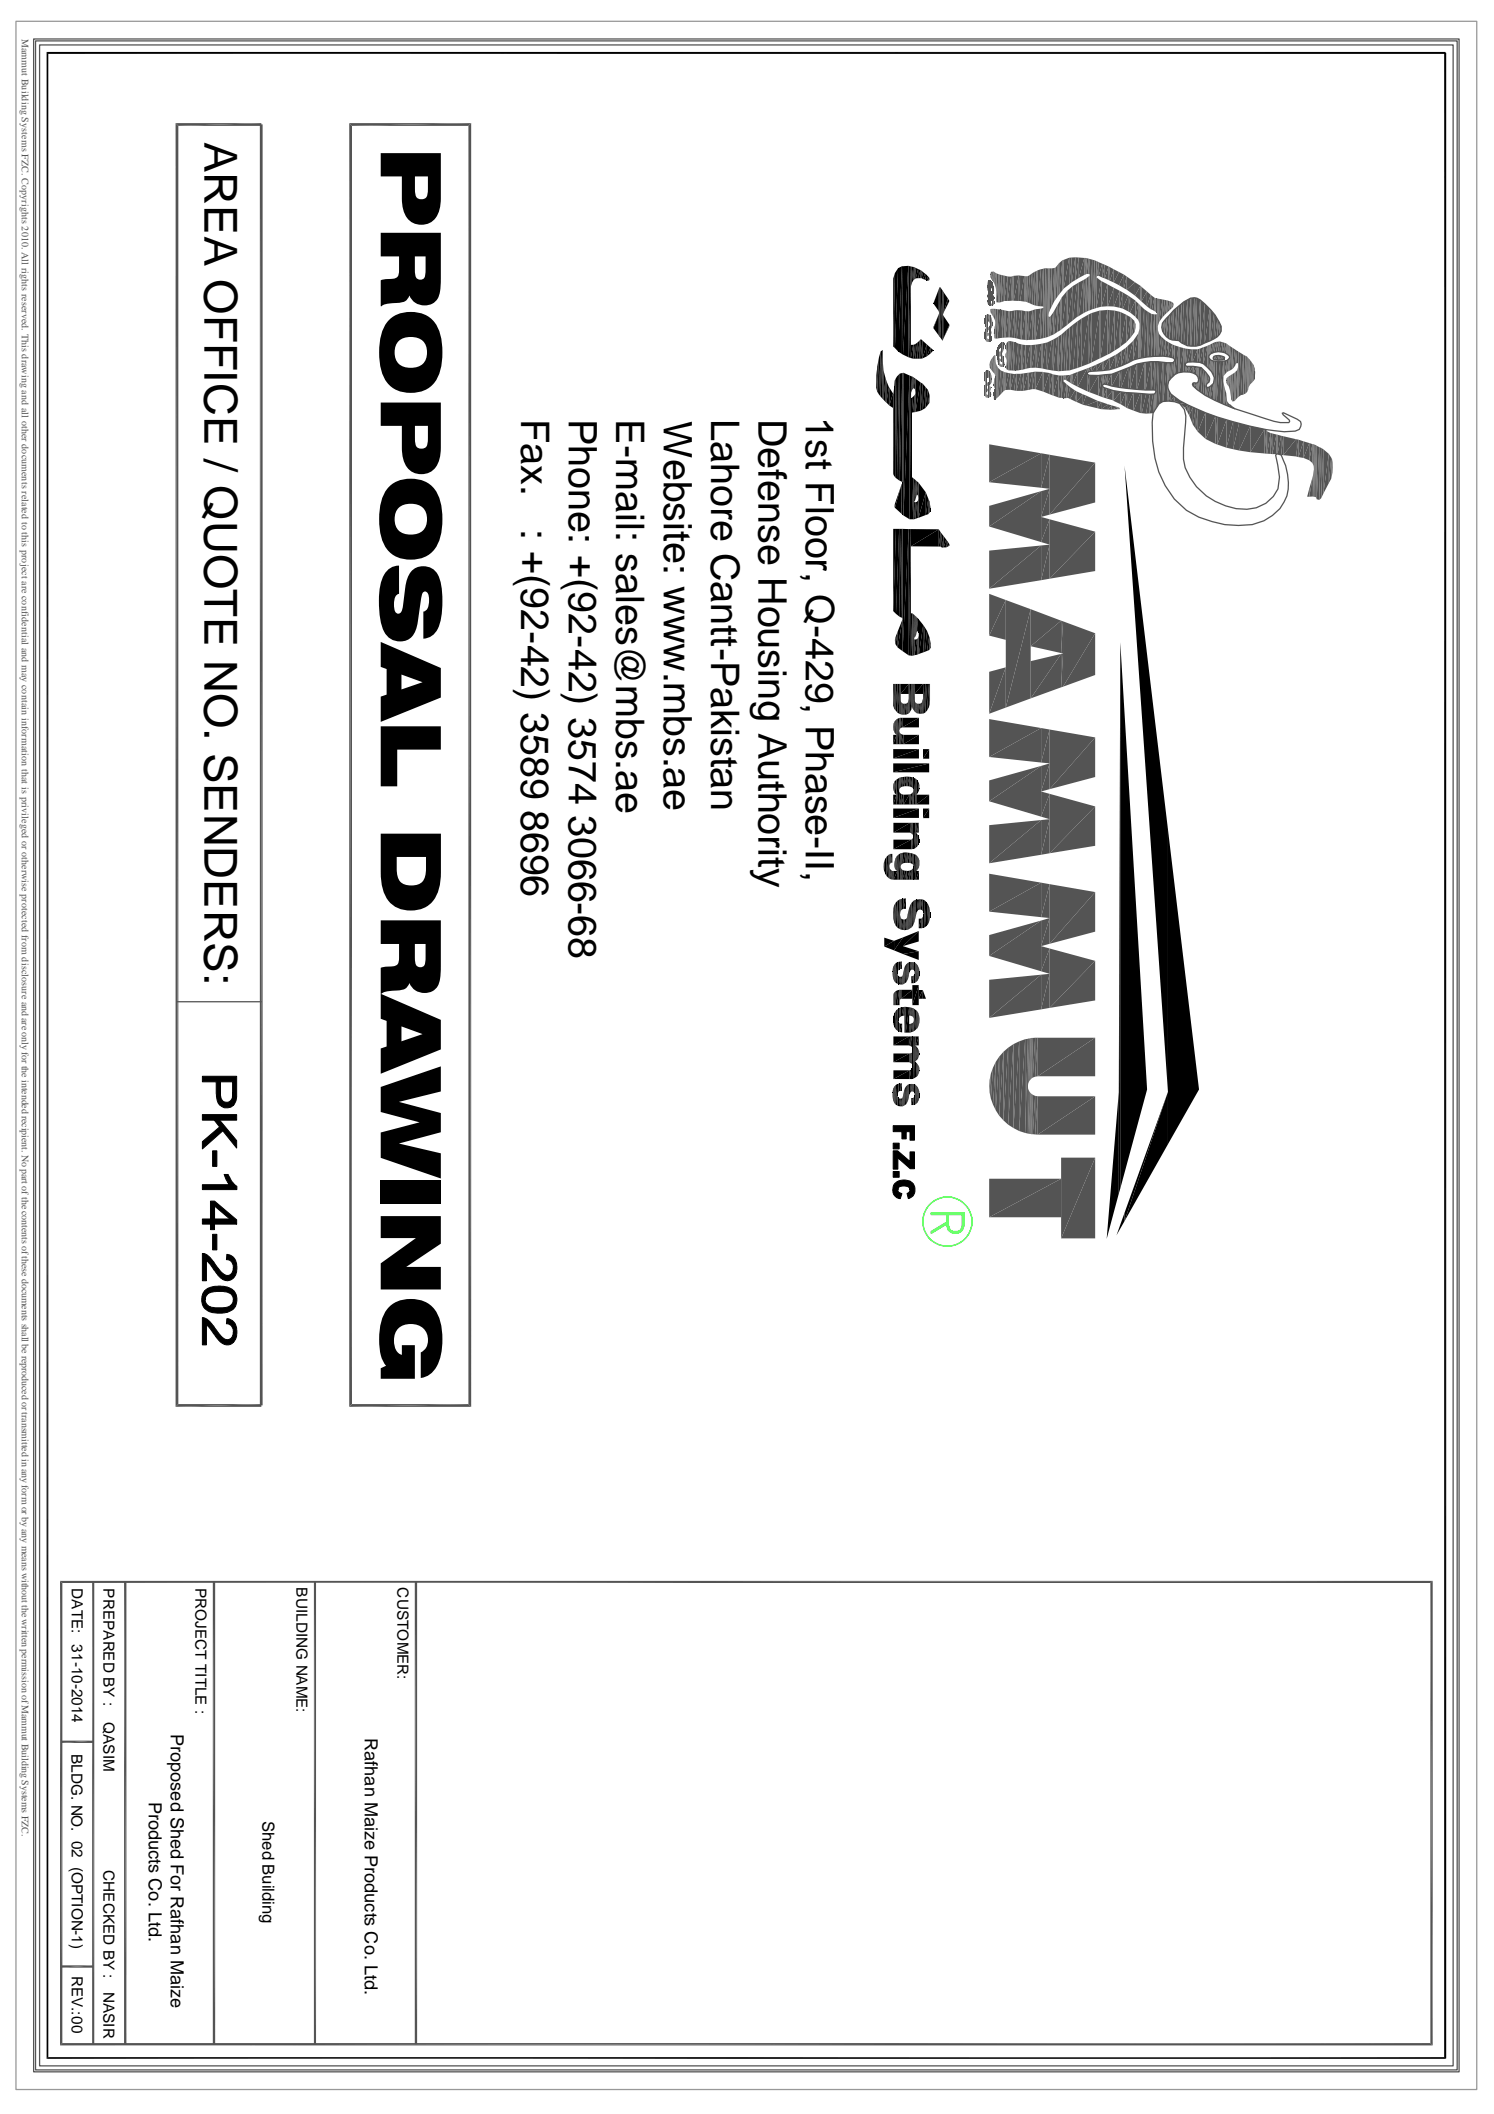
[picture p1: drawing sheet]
<svg xmlns="http://www.w3.org/2000/svg" width="297mm" height="420mm" viewBox="0 0 297 420" stroke-linecap="round" stroke-linejoin="round" font-family="sans-serif">
<defs><g id="words">
<text font-size="16.5" x="75.6" y="29.1" transform="rotate(90 75.6 29.1)">PROPOSAL DRAWING</text>
<text font-size="9" x="40.6" y="28.2" transform="rotate(90 40.6 28.2)">AREA OFFICE / QUOTE NO. SENDERS:</text>
<g font-size="7.8">
<text x="103.5" y="83.1" transform="rotate(90 103.5 83.1)">Fax.</text>
<text x="113" y="83.2" transform="rotate(90 113 83.2)">Phone: +(92-42) 3574</text>
<text x="122.4" y="83.2" transform="rotate(90 122.4 83.2)">E-mail: sales@mbs.ae</text>
<text x="131.9" y="83.7" transform="rotate(90 131.9 83.7)">Website: www.mbs.ae</text>
<text x="141.2" y="83.2" transform="rotate(90 141.2 83.2)">Lahore Cantt-Pakistan</text>
<text x="150.6" y="83.2" transform="rotate(90 150.6 83.2)">Defense Housing Authority</text>
<text x="160" y="82.9" transform="rotate(90 160 82.9)">1st Floor, Q-429, Phase-II,</text>
<text x="103.5" y="105" transform="rotate(90 103.5 105)">: +(92-42) 3589</text>
<text x="103.5" y="160.9" transform="rotate(90 103.5 160.9)">8696</text>
<text x="113" y="161.9" transform="rotate(90 113 161.9)">3066-68</text>
</g>
<g font-size="3.6">
<text x="33.9" y="344.3" transform="rotate(90 33.9 344.3)">Proposed Shed For Rafhan Maize</text>
<text x="72.5" y="345.2" transform="rotate(90 72.5 345.2)">Rafhan Maize Products Co. Ltd.</text>
<text x="29.5" y="357.8" transform="rotate(90 29.5 357.8)">Products Co. Ltd.</text>
</g>
<text font-size="3.3" x="52.1" y="361.6" transform="rotate(90 52.1 361.6)">Shed Building</text>
<g font-size="3">
<text x="14.2" y="315.4" transform="rotate(90 14.2 315.4)">DATE:</text>
<text x="20.6" y="315.4" transform="rotate(90 20.6 315.4)">PREPARED BY :</text>
<text x="38.8" y="315.3" transform="rotate(90 38.8 315.3)">PROJECT TITLE :</text>
<text x="58.9" y="315.2" transform="rotate(90 58.9 315.2)">BUILDING NAME:</text>
<text x="78.9" y="315.2" transform="rotate(90 78.9 315.2)">CUSTOMER:</text>
<text x="14.2" y="326.5" transform="rotate(90 14.2 326.5)">31-10-2014</text>
<text x="20.6" y="342" transform="rotate(90 20.6 342)">QASIM</text>
<text x="14.2" y="348.3" transform="rotate(90 14.2 348.3)">BLDG. NO. 02 (OPTION-1)</text>
<text x="20.6" y="371.4" transform="rotate(90 20.6 371.4)">CHECKED BY :</text>
<text x="14.2" y="392.3" transform="rotate(90 14.2 392.3)">REV.:00</text>
<text x="20.6" y="395.5" transform="rotate(90 20.6 395.5)">NASIR</text>
</g>
<text font-size="2" fill="#545454" x="4.4" y="7.7" transform="rotate(90 4.4 7.7)">Mammut Building Systems FZC. Copyrights 2010. All rights reserved. This drawing and all other documents related to this project are confidential and may contain information that is privileged or otherwise protected from disclosure and are only for the intended recipient. No part of the contents of these documents shall be reproduced or transmitted in any form or by any means without the written permission of Mammut Building Systems FZC.</text>
</g></defs>
<path d="M9.3 10.5h277.7v398.4M9.4 10.3v398.6M9.3 408.7h277.9" fill="none" stroke="#000" stroke-width=".34"/>
<g fill="#545454">
<path d="M11.9 313.9l.5 91.8-.5 .5z"/>
<path d="M11.9 313.9l.5 .5v91.3z"/>
</g>
<path d="M11.9 314.1h272.6" fill="none" stroke="#545454" stroke-width=".42"/>
<g fill="#545454">
<path d="M284 314.4l.5-.5v92.3z"/>
<path d="M284 314.4l.5 91.8-.5-.5z"/>
<path d="M11.9 406.2l272.1-.5 .5 .5z"/>
<path d="M12.4 405.7h271.6l-272.1 .5z"/>
<path d="M42.3 314.1l.4 91.8h-.4z"/>
<path d="M42.3 314.1h.4v91.8z"/>
</g>
<path d="M18.5 314.1v91.8M62.5 314.1v91.8" fill="none" stroke="#545454" stroke-width=".42"/>
<g fill="#545454">
<path d="M12.2 390.3h6.3l-6.3 .4z"/>
<path d="M12.2 390.7l6.3-.4v.4z"/>
<path d="M93 25l.6 254.4-.6-.6z"/>
<path d="M93.6 24.4v255l-.6-254.4z"/>
<path d="M69.9 25l23.7-.6-.6 .6z"/>
<path d="M69.4 24.4h24.2l-23.7 .6z"/>
<path d="M69.4 24.4l.5 .6v253.8z"/>
<path d="M69.4 24.4l.5 254.4-.5 .6z"/>
<path d="M69.9 278.8h23.1l-23.6 .6z"/>
<path d="M69.4 279.4l23.6-.6 .6 .6z"/>
<path d="M35.4 25l16.5-.6v.6z"/>
<path d="M34.9 24.4h17l-16.5 .6z"/>
<path d="M34.9 24.4l.5 .6v253.8z"/>
<path d="M34.9 24.4l.5 254.4-.5 .6z"/>
<path d="M35.4 278.8h16.5l-17 .6z"/>
<path d="M34.9 279.4l17-.6v.6z"/>
<path d="M51.6 24.7l.6 254.4h-.6z"/>
<path d="M51.6 24.7h.6v254.4z"/>
</g>
<path d="M35.1 198.9h16.8" fill="none" stroke="#545454" stroke-width=".25"/>
<g fill="#545454">
<path d="M24.6 314.1l.5 91.8h-.5z"/>
<path d="M24.6 314.1h.5v91.8z"/>
</g>
<path d="M6.7 7.7h283.1v403.7h-283.1zM7.1 8.1h282.3v403h-282.3zM7.9 8.9h280.7v401.3h-280.7z" fill="none" stroke="#545454" stroke-width=".25"/>
<path d="M3.2 4.2h290.1v410.7h-290.1z" fill="none" stroke="#989898" stroke-width=".25"/>
<path d="M222.2 216.9v20.1l-2.4 9zM222.5 127.5l5.3 88.9-5.3 19.6z" fill="#000"/>
<path d="M222.3 127.5v109.5" fill="none" stroke="#000" stroke-width=".3"/>
<g fill="#545454">
<path d="M211.1 123.4l6.4 2.4-6.4 10.6z"/>
<path d="M217.5 125.8v8.2l-6.4 2.4z"/>
<path d="M210.7 229.9h6.8l-6.8 16z"/>
<path d="M217.5 229.9v16h-6.8z"/>
</g>
<path d="M210.9 123.3v13.2" fill="none" stroke="#545454" stroke-width=".38"/>
<g fill="#545454">
<path d="M208.4 188.4l9.1 2.4-9.1 9.4z"/>
<path d="M217.5 190.8v7.9l-9.1 1.5z"/>
<path d="M208.4 175.6l9.1 1.5-9.1 10.3z"/>
<path d="M217.5 177.1v7.9l-9.1 2.4z"/>
<path d="M208.4 157.6l9.1 2.5-9.1 9.3z"/>
<path d="M217.5 160.1v7.9l-9.1 1.4z"/>
<path d="M208.4 144.9l9.1 1.5-9.1 10.3z"/>
<path d="M217.5 146.4v7.9l-9.1 2.4z"/>
<path d="M208.4 103.1l9.1 2.5-9.1 9.3z"/>
<path d="M217.5 105.6v7.8l-9.1 1.5z"/>
<path d="M208.4 90.3l9.1 1.6-9.1 10.3z"/>
<path d="M217.5 91.9v7.9l-9.1 2.4z"/>
<path d="M206.7 193.6l1.7-.2-1.7 7.1z"/>
<path d="M208.4 193.4v6.8l-1.7 .3z"/>
<path d="M206.7 187.9l1.7 .5-1.7 4.5z"/>
<path d="M208.4 188.4v5l-1.7-.5z"/>
<path d="M206.7 182.8l1.7-.5-1.7 5.6z"/>
<path d="M208.4 182.3v5.1l-1.7 .5z"/>
<path d="M206.7 175.3l1.7 .3-1.7 6.5z"/>
<path d="M208.4 175.6v6.7l-1.7-.2z"/>
<path d="M206.7 162.8l1.7-.1-1.7 7z"/>
<path d="M208.4 162.7v6.7l-1.7 .3z"/>
<path d="M206.7 157.2l1.7 .4-1.7 4.6z"/>
<path d="M208.4 157.6v5.1l-1.7-.5z"/>
<path d="M206.7 152.1l1.7-.5-1.7 5.6z"/>
<path d="M208.4 151.6v5.1l-1.7 .5z"/>
<path d="M206.7 144.6l1.7 .3-1.7 6.5z"/>
<path d="M208.4 144.9v6.7l-1.7-.2z"/>
<path d="M206.7 108.3l1.7-.1-1.7 7z"/>
<path d="M208.4 108.2v6.7l-1.7 .3z"/>
<path d="M206.7 102.7l1.7 .4-1.7 4.5z"/>
<path d="M208.4 103.1v5.1l-1.7-.6z"/>
<path d="M206.7 97.5l1.7-.4-1.7 5.6z"/>
<path d="M208.4 97.1v5.1l-1.7 .5z"/>
<path d="M206.7 90l1.7 .3-1.7 6.6z"/>
<path d="M208.4 90.3v6.8l-1.7-.2z"/>
<path d="M206.1 217.7h11.4l-11.4 7.6z"/>
<path d="M206.1 225.3l11.4-7.6v7.6z"/>
<path d="M206.1 206.1h11.4l-11.4 7.6z"/>
<path d="M206.1 213.7l11.4-7.6v7.6z"/>
<path d="M205.6 217.6l.5 .1-.5 7.6z"/>
<path d="M206.1 217.7v7.6h-.5z"/>
<path d="M205.6 206.1h.5l-.5 7.7z"/>
<path d="M206.1 206.1v7.6l-.5 .1z"/>
<path d="M205.1 217.4l.5 .2-.5 7.6z"/>
<path d="M205.6 217.6v7.7l-.5-.1z"/>
<path d="M205.1 206.1h.5l-.5 7.9z"/>
<path d="M205.6 206.1v7.7l-.5 .2z"/>
</g>
<path d="M205 206.1v8.1M205 217.2v8" fill="none" stroke="#545454" stroke-width=".3"/>
<g fill="#545454">
<path d="M204.7 131.3l6-1.4-6 8.8z"/>
<path d="M210.7 129.9v6.6l-6 2.2z"/>
<path d="M204.7 121l6 2.3-6 5z"/>
<path d="M204.7 128.3l6-5v6.4z"/>
</g>
<path d="M204.2 206.2v18.9M204.7 206.1v8.2M204.7 217.1v8.1" fill="none" stroke="#545454" stroke-width=".2"/>
<path d="M204.5 206.2v8.5M204.5 216.7v8.5" fill="none" stroke="#545454" stroke-width=".3"/>
<path d="M204.3 206.2v9M204.3 216.2v9" fill="none" stroke="#545454" stroke-width=".21"/>
<g fill="#545454">
<path d="M203.6 206.4l.5-.1-.5 18.7z"/>
<path d="M204.1 206.3v18.8l-.5-.1z"/>
<path d="M202.4 206.8l1.2-.4-1.2 18.2z"/>
<path d="M203.6 206.4v18.6l-1.2-.4z"/>
<path d="M201.3 207.3l1.1-.5-1.1 17.2z"/>
<path d="M202.4 206.8v17.8l-1.1-.6z"/>
<path d="M200.2 208.1l1.1-.8-1.1 16z"/>
<path d="M201.3 207.3v16.7l-1.1-.7z"/>
<path d="M199.7 119.2l5 1.8-5 19.5z"/>
<path d="M204.7 121v17.7l-5 1.8z"/>
<path d="M199.3 208.9l.9-.8-.9 14.4z"/>
<path d="M200.2 208.1v15.2l-.9-.8z"/>
<path d="M199.3 208.9l-.9 12.7v-11.8z"/>
<path d="M199.3 208.9v13.6l-.9-.9z"/>
<path d="M198.4 209.8l-.7 10.7v-9.6z"/>
<path d="M198.4 209.8v11.8l-.7-1.1z"/>
<path d="M197.7 210.9l-.5 8.5v-7.4z"/>
<path d="M197.7 210.9v9.6l-.5-1.1z"/>
</g>
<path d="M197 212v7.4" fill="none" stroke="#545454" stroke-width=".42"/>
<path d="M196.6 213.2v5" fill="none" stroke="#545454" stroke-width=".25"/>
<g fill="#545454">
<path d="M196.4 234.1h14.3l-14.3 7.6z"/>
<path d="M196.4 241.7l14.3-7.6v7.6z"/>
<path d="M196.5 214.5l-.1 1.2z"/>
</g>
<path d="M196.5 214.5v2.4" fill="none" stroke="#545454" stroke-width=".2"/>
<g fill="#545454">
<path d="M196.4 194.6l10.3-1-10.3 8.5z"/>
<path d="M196.4 202.1l10.3-8.5v6.9z"/>
<path d="M196.4 185.7l10.3-2.9-10.3 7z"/>
<path d="M196.4 189.8l10.3-7v10.1z"/>
<path d="M196.4 173.5l10.3 1.8-10.3 5.7z"/>
<path d="M196.4 181l10.3-5.7v6.8z"/>
<path d="M196.4 163.9l10.3-1.1-10.3 8.6z"/>
<path d="M196.4 171.4l10.3-8.6v6.9z"/>
<path d="M196.4 155l10.3-2.9-10.3 7z"/>
<path d="M196.4 159.1l10.3-7v10.1z"/>
<path d="M196.4 142.8l10.3 1.8-10.3 5.7z"/>
<path d="M196.4 150.3l10.3-5.7v6.8z"/>
<path d="M196.4 133.4l3.3-.9-3.3 9.2z"/>
<path d="M199.7 132.5v8l-3.3 1.2z"/>
<path d="M196.4 117.9l3.3 1.3-3.3 7z"/>
<path d="M199.7 119.2v7.9l-3.3-.9z"/>
<path d="M196.4 109.3l10.3-1-10.3 8.6z"/>
<path d="M196.4 116.9l10.3-8.6v6.9z"/>
<path d="M196.4 100.5l10.3-3-10.3 7.1z"/>
<path d="M196.4 104.6l10.3-7.1v10.1z"/>
<path d="M196.4 88.2l10.3 1.8-10.3 5.8z"/>
<path d="M196.4 95.8l10.3-5.8v6.9z"/>
</g>
<g fill="#000">
<path d="M178.9 135.8h1.6l-1.6 2zM180.5 135.8v2h-1.6zM181.7 139.4v2zM181.8 139.5v1.9zM181.8 139.5l.2 .2-.2 1.7zM182 139.7v1.9l-.2-.2zM182 139.7v1.9zM182.1 139.7v2zM182.1 139.7l.1 .1-.1 1.9zM182.2 139.8v1.9h-.1zM182.2 139.8h.2l-.2 1.9zM182.4 139.8v1.9h-.2z"/>
<path d="M182.4 139.8h.3l-.3 1.9zM182.7 139.8v1.9h-.3zM182.7 139.8v1.9zM181.6 135.8h1.7l-1.7 2zM183.3 135.8v2h-1.7zM177.4 156v.7zM177.4 144v1zM177.4 155.7v1zM177.4 155.7v1.1zM177.5 143.6l-.1 1.4zM177.5 143.6v1.4zM177.5 155.6l-.1 1.2z"/>
<path d="M177.5 155.6v1.4zM177.6 143.3l-.1 1.7v-1.4zM177.6 155.2l-.1 1.8v-1.4zM177.4 145.9h.7l-.7 1.9zM178.1 145.9v1.9h-.7zM177.4 157.8h.7l-.7 2zM178.1 157.8v2h-.7zM178.1 154.8l.5-.3-.5 5.3zM178.6 154.5v5.3h-.5zM179.1 145.8v2h-.2zM178.9 142.5h.3l-.3 2zM179.2 142.5v1.9l-.3 .1z"/>
<path d="M179.1 154.3h.2l-.2 1.9zM179.3 154.3v1.9h-.2zM179.1 145.8l.3 .1-.3 1.9zM179.4 145.9v1.9h-.3zM179.4 157.8v2h-.3zM179.3 154.3h.3l-.3 1.9zM179.6 154.3v1.8l-.3 .1zM179.6 154.3l.4-.1-.4 1.9zM180 154.2v1.9h-.4zM180 154.2h.2l-.2 1.9zM180.2 154.2v1.9h-.2zM180.2 154.2l.4 .1-.4 1.8z"/>
<path d="M180.6 154.3v1.9l-.4-.1zM179.4 157.8h1.2l-1.2 2zM180.6 157.8v2h-1.2zM180.6 154.3h.1l-.1 1.9zM180.7 154.3v1.9h-.1zM180.7 154.3h.2l-.2 1.9zM180.9 154.3v1.9h-.2zM180.9 154.3h.3l-.3 1.9zM179.4 145.9h3.1l-3.1 1.9zM179.4 147.8l3.1-1.9v1.9zM179.2 142.5h3.3l-3.3 1.9zM179.2 144.4l3.3-1.9v1.9z"/>
<path d="M177.4 148.8h5.1l-5.1 1.8zM177.4 150.6l5.1-1.8v1.8zM182.5 155.5v1.5l-.3 .5zM182.6 155.9v.8zM182.5 155.5v1.5zM182.6 155.9l-.1 1.1zM183.3 148.8h1.2l-1.2 1.9zM184.5 148.8v1.9h-1.2zM177.4 151.6h7.1l-7.1 1.8zM177.4 153.4l7.1-1.8v1.8zM182 157.8h2.5l-2.5 2zM182 159.8l2.5-2v2z"/>
<path d="M175.5 171.3v1.4zM175.6 171.3l-.1 1.4zM175.6 171.3v1.6zM176.7 172.6v1.9zM176.7 172.6l.2 .1-.2 1.8zM176.9 172.7v1.9l-.2-.1zM176.8 169.6h.2l-.2 1.8zM177 169.6v1.7l-.2 .1zM176.9 172.7l.2 .2-.2 1.7zM177.1 172.9v1.7h-.2zM177.1 172.9l.1 .1-.1 1.6zM177.2 173v1.6h-.1z"/>
<path d="M177 169.6h.2l-.2 1.7zM177.2 169.6v1.7h-.2zM177.2 173h.3l-.3 1.6zM177.5 173v1.7l-.3-.1zM177.6 171.3v.5zM177.6 171.3v.9zM177.7 171l-.1 1.2zM177.7 171v1.3zM177.7 170.9v1.4zM177.7 170.9v1.5zM177.8 170.5l-.1 1.9zM177.5 173h.7l-.7 1.7z"/>
<path d="M178.2 173v1.7h-.7zM179.2 172.8v1.9h-.2zM179.2 172.8l.5 .1-.5 1.8zM179.7 172.9v1.8h-.5zM179.4 178.5l.5-.1-.5 2.1zM179.9 178.4v2.1h-.5zM179.7 172.9h.3l-.3 1.8zM180 172.9v1.8h-.3zM180 172.9l.1 .1-.1 1.7zM180.1 173v1.7h-.1zM180.6 169.4v1.9h-.4zM180.1 173l.5-.1-.5 1.8z"/>
<path d="M180.6 172.9v1.8h-.5zM177.4 163.4h3.4l-3.4 1.9zM177.4 165.3l3.4-1.9v1.9zM180.6 169.4h.2l-.2 1.9zM180.8 169.4v2l-.2-.1zM180.8 169.4v2zM177.4 166.7h3.5l-3.5 1.9zM177.4 168.6l3.5-1.9v1.9zM180.9 166.7v1.9zM181 166.7l-.1 1.9zM180.6 172.9l.4-.1-.4 1.9zM181 172.8v1.9h-.4z"/>
<path d="M180.8 163.4h.2l-.2 1.9zM181 166.7v1.9zM181.1 166.7l-.1 1.9zM181.4 169.6l.5 .1-.5 5zM181.9 169.7v5h-.5zM181.9 163.4h.2l-.2 1.9zM182.1 163.4v1.9h-.2zM182.4 165.9v1.9zM182.4 166v1.8zM182.1 163.4h.3l-.3 1.9zM182.4 163.4v1.9h-.3zM177.4 160.6h5.1l-5.1 1.8z"/>
<path d="M177.4 162.4l5.1-1.8v1.8zM182.4 166l.1 .2-.1 1.6zM182.5 166.2l-.1 1.6zM182.5 170.6l-.1 1.8zM181.9 173h.6l-.6 1.7zM182.5 173v1.7h-.6zM182.5 166.4v.9zM182.5 166.6v.7zM182.5 166.2v1.2zM182.5 166.4v1zM182.5 166.6v.5zM182.5 170.6v1.6z"/>
<path d="M182.6 170.9l-.1 1.3zM183.3 160.6h1.2l-1.2 1.9zM184.5 160.6v1.9h-1.2zM223.3 92.5l8.6 72.2v52.1zM177.3 192.8v.7zM177.3 192.4v1.1zM177.3 192.4v1.5zM177.4 181v.9zM177.4 191.9l-.1 2zM177.4 180.4v1.5zM175.6 186.2l1.9 .6-1.9 1.2zM175.6 188l1.9-1.2v1.9z"/>
<path d="M178.3 193.6v1.8zM178.3 191.1v1.9zM178.4 193.8v1.6zM178.3 191.1v1.7zM178.4 191l-.1 1.8zM178.4 193.8l.1 .1-.1 1.5zM178.5 193.9v1.6l-.1-.1zM178.6 191v1.5zM178.4 191h.2l-.2 1.6zM178.6 191v1.5l-.2 .1zM178.5 193.9l.2 .1-.2 1.5zM178.7 194v1.5h-.2z"/>
<path d="M178.6 191h.2l-.2 1.5zM178.8 191v1.4l-.2 .1zM178.7 196.6h.1l-.1 1.9zM178.8 196.6v1.8l-.1 .1zM178.7 194h.2l-.2 1.5zM178.9 194v1.5h-.2zM178.9 194v1.5zM178.8 196.6h.2l-.2 1.8zM179 196.6v1.7l-.2 .1zM178.8 191l.3-.1-.3 1.5zM179.1 190.9v1.5h-.3zM178.9 194l.3-.1-.3 1.6z"/>
<path d="M179.2 193.9v1.6h-.3zM179.2 193.8v1.7zM179.3 193.6l-.1 1.9zM177.5 186.8l1.8-.6-1.8 2.5zM179.3 186.2v3.3l-1.8-.8zM179.1 200h.3l-.3 1.8zM179.4 200v1.7l-.3 .1zM179.4 200l.2-.1-.2 1.8zM179.6 199.9v1.8h-.2zM180.7 191.1v1.9zM180.7 191.1h.2l-.2 1.8zM180.9 191.1v1.5l-.2 .3z"/>
<path d="M180.9 191.1h.1l-.1 1.5zM181 191.1v1.4l-.1 .1zM181 191.1h.1l-.1 1.4zM181.1 191.1v1.4h-.1zM179 196.6h2.2l-2.2 1.7zM179 198.3l2.2-1.7v1.7zM181.1 191.1v1.4zM181.2 191.1l-.1 1.4zM181 193.9h.3l-.3 1.3zM181.3 193.9v1.3h-.3zM181.4 193.8l-.1 1.4zM181.2 191.1h.2l-.2 1.4z"/>
<path d="M181.4 191.1v1.5l-.2-.1zM181.4 193.8v1.4zM181.5 193.7l-.1 1.5zM181.6 191.1v1.7zM181.4 191.1h.2l-.2 1.5zM181.6 191.1v1.7l-.2-.2zM181.6 193.4v1.8zM181.6 191.1v1.9zM181.6 193.5l-.1 1.7v-1.5zM181.6 193.5v1.7h-.1zM181.6 193.2v2zM179.3 187.9l3.1 1-3.1 .6z"/>
<path d="M179.3 189.5l3.1-.6v1.7zM179.3 186.2l3.1-1.3-3.1 3zM179.3 187.9l3.1-3v2.1zM181.2 195.6h1.2l-1.2 4zM182.4 195.6v4h-1.2zM182.5 192.2v1.9zM182.5 192.4v1.7zM182.6 192.9v.7zM182.6 192.6v1.2zM182.6 192.9v.9zM182.5 192.4v1.6zM182.6 192.6l-.1 1.4z"/>
<path d="M182.4 182.4h.6l-.6 1.9zM183 182.4v1.9h-.6zM183 182.4l.1-.1-.1 2zM183.1 182.3v2h-.1zM182.4 196.6h.9l-.9 1.7zM183.3 196.6v1.7h-.9zM183.3 196.6l.6 1.7h-.6zM184.7 180.8v1.5zM184.7 181.2v1.1zM184.7 180.8l-.1 1.8zM184.7 181.2v.9zM177.3 217v.7z"/>
<path d="M177.3 216.6v1.1zM177.3 216.6v1.4zM177.4 216.1l-.1 1.9zM177.4 201.9v1.2zM177.4 201.8v1.3zM177.4 201.8v1.6zM178.3 217.8v1.8zM178.3 215.3v1.9zM178.4 218v1.7zM178.3 215.3v1.6zM178.4 215.2l-.1 1.7zM178.5 202.9v1.9z"/>
<path d="M178.5 203v1.8zM178.4 218l.1 .1-.1 1.6zM178.5 218.1v1.6h-.1zM178.6 215.2v1.5zM178.4 215.2h.2l-.2 1.6zM178.6 215.2v1.5l-.2 .1zM178.5 203l.1 .2-.1 1.6zM178.6 203.2v1.7l-.1-.1zM178.6 203.2v1.7zM178.7 203.2v1.7zM178.7 203.3v1.6zM178.5 218.1l.2 .1-.2 1.5z"/>
<path d="M178.7 218.2v1.5h-.2zM178.6 215.2h.2l-.2 1.5zM178.8 215.2v1.5h-.2zM178.7 200.2l.2-.1-.2 1.9zM178.9 200.1v1.8l-.2 .1zM178.7 218.2h.2l-.2 1.5zM178.9 218.2v1.5h-.2zM178.9 218.2v1.5zM179.1 200v1.8zM178.9 200.1l.2-.1-.2 1.9zM179.1 200v1.8l-.2 .1zM178.8 215.2l.3-.1-.3 1.6z"/>
<path d="M179.1 215.1v1.6h-.3zM178.7 203.3h.5l-.5 1.6zM179.2 203.3v1.7l-.5-.1zM178.9 218.2l.3-.1-.3 1.6zM179.2 218.1v1.6h-.3zM179.2 218v1.7zM179.3 217.8l-.1 1.9zM177.4 205.8h3.1l-3.1 1.8zM177.4 207.6l3.1-1.8v1.8zM179.9 199.9l.6 .1-.6 5.1zM180.5 200v5.1h-.6zM177.4 209.2h3.2l-3.2 1.7z"/>
<path d="M177.4 210.9l3.2-1.7v1.7zM177.4 212.5h3.2l-3.2 1.8zM177.4 214.3l3.2-1.8v1.8zM180.7 215.3v1.9zM180.5 203.4l.2-.1-.2 1.8zM180.7 203.3v1.8h-.2zM180.5 200h.2l-.2 1.7zM180.7 200v1.7h-.2zM180.6 209.2h.1l-.1 1.7zM180.7 209.2v1.8l-.1-.1zM180.5 205.8h.3l-.3 1.8zM180.8 205.8v1.9l-.3-.1z"/>
<path d="M180.7 200v1.7zM180.8 200.1l-.1 1.6zM180.7 203.3h.1l-.1 1.8zM180.8 203.3v1.7l-.1 .1zM180.7 209.2h.1l-.1 1.8zM180.8 209.2v1.9l-.1-.1zM180.7 215.3h.2l-.2 1.8zM180.9 215.3v1.5l-.2 .3zM180.8 209.2v1.9zM180.6 212.5l.3-.1-.3 1.9zM180.9 212.4v1.9h-.3zM180.8 200.1h.2l-.2 1.6z"/>
<path d="M181 200.1v1.7l-.2-.1zM180.9 215.3h.1l-.1 1.5zM181 215.3v1.4l-.1 .1zM180.8 203.3l.3-.1-.3 1.8zM181.1 203.2v1.7l-.3 .1zM180.9 212.4l.2-.1-.2 2zM181.1 212.3v2h-.2zM180.8 205.8h.3l-.3 1.9zM181 200.1l.1 .1-.1 1.6zM181.1 200.2v1.6h-.1zM181 215.3h.1l-.1 1.4zM181.1 215.3v1.4h-.1z"/>
<path d="M181.1 215.3v1.4zM181.2 215.3l-.1 1.4zM181.1 200.2h.2l-.2 1.6zM181.3 200.2v1.7l-.2-.1zM181.1 203.2l.2-.1-.2 1.8zM181.3 203.1v1.8h-.2zM181.3 203.1v1.8zM181 218h.3l-.3 1.4zM181.3 218v1.4h-.3zM181.3 200.2h.1l-.1 1.7zM181.4 200.2v1.9l-.1-.2zM181.3 218v1.4z"/>
<path d="M181.4 218l-.1 1.4zM181.4 200.2v1.9zM181.4 202.9l-.1 1.9v-1.7zM181.4 202.9v1.9h-.1zM181.2 215.3h.2l-.2 1.4zM181.4 215.3v1.5l-.2-.1zM181.5 217.9l-.1 1.5zM181.6 215.3v1.6zM181.6 215.3v1.7zM181.4 215.3h.2l-.2 1.5zM181.6 215.3v1.6l-.2-.1zM181.6 217.6v1.8z"/>
<path d="M181.6 215.3v1.9zM181.6 217.7l-.1 1.7v-1.5zM181.6 217.7v1.7h-.1zM181.6 217.4v2zM181.8 205.8h.1l-.1 1.8zM181.9 205.8v1.8h-.1zM182.3 208.3v1.9zM182.4 211.6v1.7zM182.4 208.5l-.1 1.7zM181.9 205.8h.5l-.5 1.8zM182.4 205.8v1.8h-.5zM182.5 211.8l-.1 1.5z"/>
<path d="M182.5 201.7l-.1 2zM182.5 208.8v.8zM182.5 211.8v1.2zM182.5 211.9v1.1zM182.4 208.5l.1 .3-.1 1.1zM182.5 208.8l-.1 1.1zM182.5 216.5v1.8zM182.5 216.7v1.6zM182.5 201.7v1.5zM182.6 202.1l-.1 1.1zM182.6 212.2v.4zM182.5 211.9v1z"/>
<path d="M182.6 212.2l-.1 .7zM182.6 217.1v.7zM182.6 216.8v1.2zM182.6 217.1v.9zM182.5 216.7v1.5zM182.6 216.8l-.1 1.4zM182.6 202.1v1zM231.9 216.8l-8.6 25.7v-1.7zM231.9 216.8v10.4l-8.6 15.3zM231.9 164.7l6.2 51.7-6.2 10.8zM223.3 240.8v1.7l-1.6 2.8z"/>
</g>
<g fill="none" stroke="#000" stroke-width=".2">
<path d="M178.9 139.1v2.8M179 139.4v2.5M179.1 139.5v2.4M179.2 139.6v2.3M179.3 139.7v2.2M179.9 139.8v2.1M180 139.6v2.3M180.2 139.5v2.3M180.3 139.4v2.4M180.4 139.2v2.6M180.4 138.7v3M180.5 135.8v5.9"/>
<path d="M181 135.8v5.1M181.2 135.8v4.9M181.3 135.8v5.1M181.7 139.1v2.2M182.8 139.6v2.1M183 139.5v2.2M183.1 139.2v2.5M183.2 138.7v3M183.4 135.8v5.9M184.5 135.8v4.6M184.6 135.8v4.1M177.5 143.3v2.2"/>
<path d="M177.5 155.2v2.2M177.7 143.2v2.3M177.7 155.1v2.4M177.9 142.9v2.9M178 142.8v3.1M178 154.8v3M178.1 154.8v5M178.6 154.4v2.4M178.6 142.6v5.2M178.6 154.4v2.3M178.6 157.2v2.6M178.7 142.5v2.4"/>
<path d="M178.7 142.5v2.2M178.8 154.4v2.1M178.8 142.5v2.2M181.2 154.3v2.2M181.3 157.2v2.6M181.3 154.3v2.3M181.4 157v2.8M181.4 154.4v2.6M182.2 155v2.5M175.8 170.5v3M176.1 170.1v3.9M176.5 169.7v4.7"/>
<path d="M176.6 169.7v4.7M176.6 172.1v2.4M176.7 169.7v2.1M176.7 172.3v2.2M176.8 169.6v2M177.5 179.8v3.3M177.6 179.8v3.4M177.8 170.5v2.1M177.8 170.4v2.3M177.9 179.3v4.5M178 170.1v2.8M178.1 170v2.9"/>
<path d="M178.1 170v3M178.2 178.8v5.5M178.7 178.6v5.9M178.8 178.6v3.1M178.8 178.6v2.6M178.8 169.4v5.3M178.9 169.4v2.6M178.9 172.2v2.5M178.9 178.5v2.4M179 169.4v2.4M179.2 178.5v2.1M179.3 169.3v2.2"/>
<path d="M180.7 179.8v4.7M180.8 169.4v2M181.1 179.2v5M181.2 169.5v2.2M181.3 172.4v2.3M181.3 163.4v2.5M181.3 166.2v2.4M181.3 169.5v2.2M181.3 163.4v5.2M181.4 169.5v2.4M181.4 172.2v2.5M181.4 171.9v2.8"/>
<path d="M181.4 163.4v5.2M181.4 178.8v4.9M181.6 178.8v4.5M181.7 178.7v4.4M181.9 163.4v5M181.9 178.7v3.6M181.9 169.7v5M182 169.8v3.2M182 178.6v3M182.1 178.6v2.6M182.1 169.9v3M182.2 165.6v2.5"/>
<path d="M182.2 170v2.8M182.3 170.1v2.6M182.3 165.7v2.3M182.4 170.3v2.2M182.4 170.4v2M182.6 178.6v2.1M182.8 178.6v2M183.2 178.6v2.3M183.3 178.6v2.4M183.3 178.6v2.6M183.4 178.7v5.6M183.6 178.8v5.4"/>
<path d="M184 179.1v4.8M184.3 179.5v4.1M184.4 179.6v3.9M177.3 191.9v2.4M177.4 180.4v2M177.4 191.9v2.5M177.4 197.3v2.3M177.5 191.6v3.3M177.5 197.1v2.5M177.6 191.6v3.3M177.9 191.2v4M178.2 191.1v4.3"/>
<path d="M178.3 191.1v4.3M178.6 196.6v3M178.7 196.6v2.2M178.8 181.7v2.8M178.9 182.1v2.5M178.9 182.3v2.3M179 182.4v2.2M179.3 193.2v2.3M179.4 192.9v2.6M179.5 192.4v3M179.6 192.3v3.1M179.6 191.9v3.4"/>
<path d="M179.7 182.6v2.1M179.9 191.5v3.6M180 182.3v2.4M180 191.4v3.7M180.1 182.1v2.6M180.2 181.9v2.8M180.2 191.2v3.6M180.2 181.5v3.1M180.3 191.2v3.3M180.3 181.1v3.5M180.4 191.1v3.2M180.4 180.5v4.1"/>
<path d="M180.5 191.1v2.7M180.5 180.3v4.2M180.6 191.1v2.2M181.6 191.1v2.1M181.7 191.1v4.1M181.8 191.2v4M182 191.5v3.4M182.2 191.5v3.4M182.3 191.7v3M182.3 191.8v2.8M182.4 192.1v2.3M183.1 182.3v2"/>
<path d="M183.3 181.9v2.4M183.4 181.8v2.5M184.5 180v3.2M184.6 180.2v2.6M184.6 180.5v2.1M177.3 216.1v2.4M177.4 216.1v2.5M177.5 201.3v2.6M177.5 215.8v3.3M177.6 201.2v2.8M177.6 215.8v3.3M177.9 215.4v4"/>
<path d="M177.9 200.6v3.9M178.2 215.3v4.3M178.3 215.3v4.3M178.5 200.2v4.6M178.6 200.2v2M179.3 217.4v2.3M179.4 217.1v2.6M179.5 216.6v3M179.6 216.5v3.1M179.6 216.1v3.4M179.9 215.7v3.6M180 215.6v3.7"/>
<path d="M180.2 215.4v3.6M180.3 215.4v3.3M180.4 215.3v3.2M180.5 215.3v2.7M180.6 215.3v2.2M180.9 209.1v2.1M181 209.1v2.1M181.1 209v2.2M181.1 212.3v2M181.2 208.9v2.4M181.2 205.8v2.3M181.2 212.1v2.2"/>
<path d="M181.2 208.8v2.6M181.3 208.7v2.9M181.3 205.8v8.4M181.4 205.8v8.4M181.5 200.3v2M181.5 202.6v2.2M181.6 215.3v2.1M181.7 215.3v4.1M181.7 205.8v8.2M181.8 215.4v4M181.8 207.6v3.2M181.8 210.9v3.1"/>
<path d="M181.9 211v2.9M182 207.7v2.9M182 211v2.9M182 215.7v3.4M182.1 207.9v2.6M182.1 200.7v3.6M182.1 211.2v2.6M182.2 215.7v3.4M182.2 208v2.5M182.2 211.3v2.3M182.3 215.9v3M182.3 200.9v3.3"/>
<path d="M182.3 208.2v2M182.3 211.4v2.2M182.3 216v2.8M182.4 201.2v2.6M182.4 216.3v2.3M182.5 201.3v2.4"/>
</g>
<path d="M178 135.8v5.7M184.3 135.8v5.3M179.3 157.7v2.1M181 157.5v2.3M181.6 154.4v5.4M176.3 169.7v4.7M180.4 169.3v2" fill="none" stroke="#000" stroke-width=".38"/>
<path d="M180.8 135.8v5.7M183.9 135.8v5.7M178.9 157.5v2.3M178.5 178.6v5.9M181.6 163.4v5.2M180.9 205.8v2.1M181.9 200.5v4.1" fill="none" stroke="#000" stroke-width=".34"/>
<g fill="none" stroke="#000" stroke-width=".3">
<path d="M179.8 139.8v2.1M183.6 135.8v5.9M177.8 154.9v2.9M178.4 142.6v5.2M175.9 170.2v3.8M178 178.9v5.3M181 169.4v2.2M183 178.6v2.1M183.8 178.8v5.3M184.1 179.2v4.7M178 196.7v2.9M179.3 182.5v2.2"/>
<path d="M177.7 200.8v3.6M178.1 200.4v4.3"/>
</g>
<g fill="none" stroke="#000" stroke-width=".25">
<path d="M177.7 135.8v5.3M179.5 139.8v2.1M181.5 135.8v5.5M179 145.7v2.1M179 154.3v2.1M181.1 154.3v2.1M182.1 154.8v3M182.4 155v2.5M177.7 179.3v4.5M179.1 172.5v2.2M179.3 178.5v2.1M180.1 169.3v2"/>
<path d="M180.9 163.4v2.1M180.9 179.3v5M181.2 179v5.1M182.2 178.6v2.5M178.1 191.1v4.2M179.7 199.9v5.2M179.8 182.5v2.2M178.1 215.3v4.2"/>
</g>
<g fill="none" stroke="#000" stroke-width=".21">
<path d="M177.5 135.8v5M178.8 135.8v6M177.8 143v2.8M178.2 142.7v5.1M178.8 145.5v2.3M180.7 157.7v2.1M181.9 154.6v5.2M175.7 170.5v2.9M178.3 169.7v5M179.1 178.5v2.2M179.2 169.4v2.2M179.8 169.3v2"/>
<path d="M181.1 172.6v2.1M181.1 163.4v2.3M181.2 166.5v2.1M182 165.3v3M182.4 178.6v2.1M177.7 191.3v3.8M177.7 196.9v2.7M179.5 182.6v2.1M179.8 191.6v3.6M181.9 191.2v3.9M177.7 215.5v3.8M178.4 200.2v4.6"/>
<path d="M179.8 215.8v3.6M181.6 200.3v4.5M181.6 205.8v8.4M181.9 215.4v3.9"/>
</g>
<path d="M178.4 135.8v6M178.6 169.4v5.3M179.5 169.3v2.1M178.3 196.6v3" fill="none" stroke="#000" stroke-width=".42"/>
<path d="M264.6 91.9v1.5z" fill="#545454"/>
<path d="M264.6 91.7v2.2" fill="none" stroke="#545454" stroke-width=".2"/>
<path d="M264.6 91.9v2z" fill="#545454"/>
<path d="M264.4 90.9v4.2M264.6 91.2v3.1" fill="none" stroke="#545454" stroke-width=".2"/>
<g fill="#545454">
<path d="M263.9 90.1l.5 .8-.5 5z"/>
<path d="M264.4 90.9v4.2l-.5 .8z"/>
<path d="M262.8 89.2l1.1 .9-1.1 7.9z"/>
<path d="M263.9 90.1v5.8l-1.1 2.1z"/>
</g>
<path d="M262.6 89v9.9" fill="none" stroke="#545454" stroke-width=".42"/>
<path d="M262.2 88.8v10.5" fill="none" stroke="#545454" stroke-width=".38"/>
<g fill="#545454">
<path d="M261.5 88.5l.5 .3-.5 10.3z"/>
<path d="M262 88.8v10.5l-.5-.2z"/>
</g>
<path d="M260.8 93.5v5.1M260.9 88.2v10.4M261 88.3v10.4M261.4 88.4v10.7" fill="none" stroke="#545454" stroke-width=".2"/>
<path d="M261.2 88.3v10.4" fill="none" stroke="#545454" stroke-width=".21"/>
<path d="M260.8 88.2v4.3" fill="none" stroke="#545454" stroke-width=".25"/>
<g fill="#545454">
<path d="M260 97v1.6h-.4z"/>
<path d="M260.7 94.5l-.7 4.1v-1.6z"/>
<path d="M260.7 94.5v4.1h-.7z"/>
<path d="M260 88l.6 .2-.6 3.2z"/>
<path d="M260.6 88.2v3.8l-.6-.6z"/>
<path d="M258.9 87.6l1.1 .4-1.1 2.9z"/>
<path d="M260 88v3.4l-1.1-.5z"/>
<path d="M257.8 87.3l1.1 .3-1.1 3.2z"/>
<path d="M258.9 87.6v3.3l-1.1-.1z"/>
<path d="M257.4 87.2l.4 .1-.4 3.3z"/>
<path d="M257.8 87.3v3.5l-.4-.2z"/>
<path d="M254.8 86.6l2.6 .6-2.6 3.2z"/>
<path d="M257.4 87.2v3.4l-2.6-.2z"/>
</g>
<path d="M254.6 86.5v3.9" fill="none" stroke="#545454" stroke-width=".42"/>
<g fill="#545454">
<path d="M253.7 86.3l.7 .2-.7 3.6z"/>
<path d="M254.4 86.5v3.8l-.7-.2z"/>
</g>
<path d="M253.6 86.3v3.9" fill="none" stroke="#545454" stroke-width=".21"/>
<g fill="#545454">
<path d="M252.6 86.1l.9 .2-.9 3.9z"/>
<path d="M253.5 86.3v3.9h-.9z"/>
</g>
<path d="M252.5 86v4.2" fill="none" stroke="#545454" stroke-width=".34"/>
<g fill="#545454">
<path d="M251.6 85.7l.7 .3-.7 4.1z"/>
<path d="M252.3 86v4.1h-.7z"/>
</g>
<path d="M251.5 85.3v4.8" fill="none" stroke="#545454" stroke-width=".2"/>
<path d="M251.3 85.2v4.9" fill="none" stroke="#545454" stroke-width=".34"/>
<g fill="#545454">
<path d="M249.2 73.7v.9z"/>
<path d="M249.2 73.5v1.7z"/>
<path d="M249.2 73.7v1.5z"/>
</g>
<path d="M249.2 73.2v2.1" fill="none" stroke="#545454" stroke-width=".2"/>
<path d="M249.2 73.5v1.8z" fill="#545454"/>
<path d="M249 72.5v3.1M249.1 72.7v2.8" fill="none" stroke="#545454" stroke-width=".2"/>
<path d="M248.6 71.8v4.3M248.8 72.2v3.7" fill="none" stroke="#545454" stroke-width=".25"/>
<g fill="#545454">
<path d="M248.3 84.6l2.8 .6-2.8 4.6z"/>
<path d="M251.1 85.2v4.9l-2.8-.3z"/>
</g>
<path d="M248.4 71.5v4.8" fill="none" stroke="#545454" stroke-width=".21"/>
<path d="M246.9 70.4v8M247.7 70.8v7.1M247.8 70.9v6.8M247.9 71.1v6.3M248.2 71.4v5.1M248.3 84.6v5.2" fill="none" stroke="#545454" stroke-width=".2"/>
<path d="M247.5 70.7v7.4M248 71.1v5.9" fill="none" stroke="#545454" stroke-width=".25"/>
<path d="M247.2 70.5v7.8" fill="none" stroke="#545454" stroke-width=".42"/>
<g fill="#545454">
<path d="M246.4 70.1l.5 .3-.5 8.1z"/>
<path d="M246.9 70.4v8l-.5 .1z"/>
<path d="M246.1 84.1l2.2 .5-2.2 4.9z"/>
<path d="M248.3 84.6v5.2l-2.2-.3z"/>
<path d="M245.9 69.8l.5 .3-.5 8.7z"/>
<path d="M246.4 70.1v8.4l-.5 .3z"/>
</g>
<path d="M245.8 69.7v2.5M245.8 73v6M245.8 69.7l.1 9.2M245.9 69.8v9" fill="none" stroke="#545454" stroke-width=".2"/>
<path d="M245.4 69.4v3.3M245.6 69.5v2.7" fill="none" stroke="#545454" stroke-width=".21"/>
<path d="M245.5 73.5v5.9" fill="none" stroke="#545454" stroke-width=".38"/>
<path d="M245.3 73.9v5.7" fill="none" stroke="#545454" stroke-width=".2"/>
<g fill="#545454">
<path d="M245 81l.2 .1z"/>
<path d="M245 81.1h.2z"/>
<path d="M244.9 83.8l1.2 .3-1.2 5.1z"/>
<path d="M246.1 84.1v5.4l-1.2-.3z"/>
</g>
<path d="M245 69.1v4.1" fill="none" stroke="#545454" stroke-width=".42"/>
<g fill="#545454">
<path d="M244.8 80.9l.2 .1h-.2z"/>
<path d="M244.8 81l.2 .1z"/>
</g>
<path d="M245 74v5.7" fill="none" stroke="#545454" stroke-width=".42"/>
<path d="M244.7 74.3v5.4M244.8 69v4.3" fill="none" stroke="#545454" stroke-width=".2"/>
<g fill="#545454">
<path d="M244.7 80.8l.1 .1-.1 .1z"/>
<path d="M244.7 81l.1-.1v.1z"/>
</g>
<path d="M244.6 74.3v5.3" fill="none" stroke="#545454" stroke-width=".21"/>
<path d="M244.3 74.5v3.6M244.4 74.5v4.3M244.5 74.4v4.9" fill="none" stroke="#545454" stroke-width=".2"/>
<path d="M244.6 68.9v4.6" fill="none" stroke="#545454" stroke-width=".25"/>
<g fill="#545454">
<path d="M244.2 80.4l.5 .4h-.5z"/>
<path d="M244.2 80.8h.5v.2z"/>
</g>
<path d="M244.1 71v2.7M244.3 68.7v4.9" fill="none" stroke="#545454" stroke-width=".25"/>
<path d="M244.2 68.6v2.4" fill="none" stroke="#545454" stroke-width=".2"/>
<path d="M244.1 74.6v2.8" fill="none" stroke="#545454" stroke-width=".21"/>
<path d="M243.9 68.5l.2 .1-.2 1.9z" fill="#545454"/>
<path d="M244 68.6v2.1" fill="none" stroke="#545454" stroke-width=".2"/>
<g fill="#545454">
<path d="M244 74.7l-.1 1.9z"/>
<path d="M244 74.7v2z"/>
<path d="M243.8 75l.1-.2-.1 1.6z"/>
<path d="M243.9 74.8v1.8l-.1-.2z"/>
<path d="M243.8 68.4l.1 .1-.1 1.9z"/>
<path d="M243.9 68.5v2l-.1-.1z"/>
<path d="M243.7 79.7l.5 .7-.5 .2z"/>
<path d="M243.7 80.6l.5-.2v.4z"/>
</g>
<path d="M243.8 71.4v2.5" fill="none" stroke="#545454" stroke-width=".3"/>
<path d="M243.6 71.6v2.3" fill="none" stroke="#545454" stroke-width=".2"/>
<g fill="#545454">
<path d="M243.8 75l-.2 1.1v-.9z"/>
<path d="M243.8 75v1.4l-.2-.3z"/>
<path d="M243.6 83.4l1.3 .4-1.3 5.1z"/>
<path d="M244.9 83.8v5.4l-1.3-.3z"/>
</g>
<path d="M243.7 68.2v2.1" fill="none" stroke="#545454" stroke-width=".21"/>
<g fill="#545454">
<path d="M243.8 68.4v2l-.2-.1z"/>
<path d="M243.5 75.5v.5z"/>
<path d="M243.6 75.2l-.1 .8z"/>
<path d="M243.6 75.2v.9z"/>
</g>
<path d="M243.6 78.1v2.4" fill="none" stroke="#545454" stroke-width=".2"/>
<path d="M243.7 79.7v.9l-.2-.1z" fill="#545454"/>
<path d="M243.4 77.2v3.3" fill="none" stroke="#545454" stroke-width=".3"/>
<path d="M243.2 68.1l.4 .1-.4 1.8z" fill="#545454"/>
<path d="M243.4 68.2v2.1" fill="none" stroke="#545454" stroke-width=".34"/>
<g fill="#545454">
<path d="M243.1 71v.1z"/>
<path d="M243.1 71.7l.5-.1-.5 2.9z"/>
<path d="M243.6 71.6v2.3l-.5 .6z"/>
</g>
<path d="M243.2 76.6v3.8" fill="none" stroke="#545454" stroke-width=".2"/>
<g fill="#545454">
<path d="M243.1 70.9v.4z"/>
<path d="M243.1 71v.3z"/>
<path d="M243.1 70.8v.5z"/>
</g>
<path d="M242.9 71.7l.1 8.6M243 71.7v3M243.1 76.4v3.9" fill="none" stroke="#545454" stroke-width=".2"/>
<g fill="#545454">
<path d="M242.8 68l.4 .1-.4 1.9z"/>
<path d="M243.2 68.1v1.9h-.4z"/>
<path d="M242.7 70.7l.4 .1-.4 .6z"/>
<path d="M243.1 70.8v.5l-.4 .1z"/>
<path d="M242.7 67.9l.1 .1-.1 1.9z"/>
<path d="M242.8 68v2l-.1-.1z"/>
<path d="M242.6 70.7v.7z"/>
<path d="M242.7 70.7l-.1 .7z"/>
<path d="M242.3 71.7h.6l-.6 8.3z"/>
<path d="M242.9 71.7v8.6l-.6-.3z"/>
<path d="M242.3 70.6l.3 .1-.3 .8z"/>
<path d="M242.6 70.7v.7l-.3 .1z"/>
</g>
<path d="M242.5 67.8v2.1" fill="none" stroke="#545454" stroke-width=".42"/>
<path d="M242.7 67.9v2h-.4z" fill="#545454"/>
<path d="M242.3 64.1v2.3" fill="none" stroke="#545454" stroke-width=".34"/>
<path d="M242.5 64.8v1l-.3 .6z" fill="#545454"/>
<path d="M242.1 63.9v2.6" fill="none" stroke="#545454" stroke-width=".2"/>
<g fill="#545454">
<path d="M242.1 70.6h.2l-.2 .9z"/>
<path d="M242.3 70.6v.9h-.2z"/>
</g>
<path d="M242.1 67.8v2.1" fill="none" stroke="#545454" stroke-width=".34"/>
<g fill="#545454">
<path d="M241.9 70.6h.2l-.2 .9z"/>
<path d="M242.1 70.6v.9h-.2z"/>
</g>
<path d="M241.9 63.4v3.5" fill="none" stroke="#545454" stroke-width=".34"/>
<g fill="#545454">
<path d="M241.7 82.8l1.9 .6-1.9 4.9z"/>
<path d="M243.6 83.4v5.5l-1.9-.6z"/>
<path d="M241.6 71.7h.7l-.7 7.9z"/>
<path d="M242.3 71.7v8.3l-.7-.4z"/>
</g>
<path d="M241.7 67.8v2.1" fill="none" stroke="#545454" stroke-width=".38"/>
<g fill="#545454">
<path d="M241.4 70.6h.5l-.5 .8z"/>
<path d="M241.9 70.6v.9l-.5-.1z"/>
</g>
<path d="M241.6 82.7v5.6" fill="none" stroke="#545454" stroke-width=".38"/>
<path d="M241.4 71.7v7.9" fill="none" stroke="#545454" stroke-width=".34"/>
<g fill="#545454">
<path d="M241.3 62.6l.4 .8-.4 3.8z"/>
<path d="M241.7 63.4v3.5l-.4 .3z"/>
<path d="M241.2 70.7l.2-.1-.2 .8z"/>
<path d="M241.4 70.6v.8h-.2z"/>
</g>
<path d="M241.1 71.7v7.7M241.2 71.7v7.8" fill="none" stroke="#545454" stroke-width=".2"/>
<path d="M241.3 67.9v2.1" fill="none" stroke="#545454" stroke-width=".42"/>
<g fill="#545454">
<path d="M241.1 70.8v.6z"/>
<path d="M241.2 70.7v.7z"/>
</g>
<path d="M241.2 62.3v5" fill="none" stroke="#545454" stroke-width=".21"/>
<path d="M241 75.4v4" fill="none" stroke="#545454" stroke-width=".2"/>
<g fill="#545454">
<path d="M241.1 70.8l-.2 .5z"/>
<path d="M241.1 70.8v.6l-.2-.1z"/>
</g>
<path d="M240.7 71.6v2.6M241 71.7v3.2" fill="none" stroke="#545454" stroke-width=".21"/>
<path d="M241 68v2.1" fill="none" stroke="#545454" stroke-width=".25"/>
<path d="M240.9 71.7v2.7" fill="none" stroke="#545454" stroke-width=".2"/>
<g fill="#545454">
<path d="M240.4 76.6l.6-.5-.6 3z"/>
<path d="M241 76.1v3.3l-.6-.3z"/>
</g>
<path d="M240.6 68.1v2.2" fill="none" stroke="#545454" stroke-width=".42"/>
<g fill="#545454">
<path d="M240.4 61.5l.7 .8-.7 5.3z"/>
<path d="M241.1 62.3v5l-.7 .3z"/>
</g>
<path d="M240.5 71.5v2.3" fill="none" stroke="#545454" stroke-width=".21"/>
<path d="M240.2 75.1v.3z" fill="#545454"/>
<path d="M240.3 61.3v6.4M240.3 68.4v2.1" fill="none" stroke="#545454" stroke-width=".21"/>
<g fill="#545454">
<path d="M240.2 75v.6z"/>
<path d="M240.2 75.1v.5z"/>
</g>
<path d="M240.3 76.6v2.5" fill="none" stroke="#545454" stroke-width=".34"/>
<g fill="#545454">
<path d="M240.1 74.8v1z"/>
<path d="M240.2 75l-.1 .8z"/>
</g>
<path d="M240.2 71.1v2.5" fill="none" stroke="#545454" stroke-width=".3"/>
<path d="M240.2 68.5v2.1" fill="none" stroke="#545454" stroke-width=".2"/>
<g fill="#545454">
<path d="M240.1 74.7v1.2z"/>
<path d="M240.1 74.8v1.1z"/>
</g>
<path d="M239.8 68.6v4.4M240.1 68.5v4.8" fill="none" stroke="#545454" stroke-width=".2"/>
<path d="M239.9 68.5v4.7" fill="none" stroke="#545454" stroke-width=".25"/>
<g fill="#545454">
<path d="M239.7 76.9h.4l-.4 1.8z"/>
<path d="M240.1 76.9v2l-.4-.2z"/>
<path d="M239.7 74.3l.4 .4-.4 1.4z"/>
<path d="M240.1 74.7v1.2l-.4 .2z"/>
</g>
<path d="M239.6 74.1v2.4" fill="none" stroke="#545454" stroke-width=".2"/>
<g fill="#545454">
<path d="M239.5 76.9h.2l-.2 1.7z"/>
<path d="M239.7 76.9v1.8l-.2-.1z"/>
</g>
<path d="M239.5 74v2.9" fill="none" stroke="#545454" stroke-width=".2"/>
<g fill="#545454">
<path d="M239.4 82l2 .7-2 4.5z"/>
<path d="M241.4 82.7v5.4l-2-.9z"/>
</g>
<path d="M239.4 73.9v4.6M239.5 73.9v4.7M239.4 81.9v5.3" fill="none" stroke="#545454" stroke-width=".2"/>
<g fill="#545454">
<path d="M239.2 60.4l1 .9-1 6.8z"/>
<path d="M240.2 61.3v6.4l-1 .4z"/>
<path d="M239 68.9l.8-.2-.8 3.5z"/>
<path d="M239.8 68.7v4.2l-.8-.7z"/>
</g>
<path d="M239.1 73.4v5.1" fill="none" stroke="#545454" stroke-width=".38"/>
<path d="M239 68.9v3.3" fill="none" stroke="#545454" stroke-width=".2"/>
<path d="M238.7 73v5.3" fill="none" stroke="#545454" stroke-width=".42"/>
<g fill="#545454">
<path d="M238.4 59.6l.8 .8-.8 8.1z"/>
<path d="M239.2 60.4v7.7l-.8 .4z"/>
</g>
<path d="M238.4 59.6v8.9" fill="none" stroke="#545454" stroke-width=".2"/>
<g fill="#545454">
<path d="M238.3 69.2l.7-.3-.7 3.1z"/>
<path d="M239 68.9v3.3l-.7-.2z"/>
</g>
<path d="M238.3 69.2v2.8" fill="none" stroke="#545454" stroke-width=".2"/>
<g fill="#545454">
<path d="M238 72.9l.5 .1-.5 4.6z"/>
<path d="M238.5 73v5l-.5-.4z"/>
</g>
<path d="M238 75.4v2.2" fill="none" stroke="#545454" stroke-width=".2"/>
<path d="M237.9 72.9h.1l-.1 2z" fill="#545454"/>
<path d="M238 72.9v2.5" fill="none" stroke="#545454" stroke-width=".2"/>
<g fill="#545454">
<path d="M237.9 81.3l1.5 .6-1.5 3.8z"/>
<path d="M239.4 81.9v5.2l-1.5-1.4z"/>
<path d="M237.8 72.9v1.8z"/>
<path d="M237.9 72.9v2z"/>
</g>
<path d="M238 69.2v2.7" fill="none" stroke="#545454" stroke-width=".42"/>
<g fill="#545454">
<path d="M237.8 76l.1-.2-.1 1.6z"/>
<path d="M237.9 75.8v1.7l-.1-.1z"/>
<path d="M237.7 59.2l.6 .4-.6 9.1z"/>
<path d="M238.3 59.6v8.9l-.6 .2z"/>
<path d="M237.6 76.1l.2-.1-.2 1.3z"/>
<path d="M237.8 76v1.4l-.2-.1z"/>
<path d="M237.6 72.8l.2 .1-.2 1.5z"/>
<path d="M237.8 72.9v1.8l-.2-.3z"/>
</g>
<path d="M237.6 59.2v9.5" fill="none" stroke="#545454" stroke-width=".2"/>
<path d="M237.7 81.1v4.6" fill="none" stroke="#545454" stroke-width=".38"/>
<g fill="#545454">
<path d="M237.2 76l.4 .1-.4 .8z"/>
<path d="M237.6 76.1v1.2l-.4-.4z"/>
</g>
<path d="M237.3 59.1v9.6" fill="none" stroke="#545454" stroke-width=".34"/>
<g fill="#545454">
<path d="M237 72.8h.6l-.6 1.3z"/>
<path d="M237.6 72.8v1.6l-.6-.3z"/>
<path d="M236.9 76.1l.3-.1-.3 .6z"/>
<path d="M237.2 76v.9l-.3-.3z"/>
<path d="M236.9 76.1v.5z"/>
<path d="M236.9 80.9l.6 .2-.6 3.2z"/>
<path d="M237.5 81.1v4.1l-.6-.9z"/>
<path d="M236.9 72.8h.1l-.1 1.3z"/>
<path d="M237 72.8v1.3h-.1z"/>
<path d="M236.8 76.2v.2z"/>
<path d="M236.9 76.1l-.1 .3z"/>
<path d="M236.8 69.4h1l-1 2.5z"/>
<path d="M237.8 69.4v2.5h-1z"/>
</g>
<path d="M236.7 69.4v2.5" fill="none" stroke="#545454" stroke-width=".3"/>
<g fill="#545454">
<path d="M236.5 59.2l.7-.1-.7 9.6z"/>
<path d="M237.2 59.1v9.6h-.7z"/>
</g>
<path d="M236.5 59.2v9.5" fill="none" stroke="#545454" stroke-width=".2"/>
<g fill="#545454">
<path d="M236.3 72.8h.6l-.6 1.1z"/>
<path d="M236.9 72.8v1.3l-.6-.2z"/>
<path d="M236.2 80.5l.7 .4-.7 1.6z"/>
<path d="M236.9 80.9v3.4l-.7-1.8z"/>
<path d="M236 72.8h.3l-.3 1.1z"/>
<path d="M236.3 72.8v1.1h-.3z"/>
<path d="M235.9 69.3l.6 .1-.6 2.5z"/>
<path d="M236.5 69.4v2.5h-.6z"/>
<path d="M235.9 80.4l.3 .1-.3 1.5z"/>
<path d="M236.2 80.5v2l-.3-.5z"/>
<path d="M235.8 59.6l.6-.4-.6 9.4z"/>
<path d="M236.4 59.2v9.5l-.6-.1z"/>
<path d="M235.6 72.8h.4l-.4 1.1z"/>
<path d="M236 72.8v1.1h-.4z"/>
</g>
<path d="M235.7 69.2v2.9" fill="none" stroke="#545454" stroke-width=".38"/>
<g fill="#545454">
<path d="M235.5 72.6l.1 .2-.1 1.1z"/>
<path d="M235.6 72.8v1.1h-.1z"/>
</g>
<path d="M235.5 69.2v2.9" fill="none" stroke="#545454" stroke-width=".2"/>
<g fill="#545454">
<path d="M235.3 72.5l.2 .1-.2 1.3z"/>
<path d="M235.5 72.6v1.3h-.2z"/>
</g>
<path d="M235.4 69.2v3.3" fill="none" stroke="#545454" stroke-width=".2"/>
<g fill="#545454">
<path d="M235.3 80.1l.6 .3-.6 .6z"/>
<path d="M235.9 80.4v1.6l-.6-1z"/>
<path d="M235.1 59.9l.7-.3-.7 8.7z"/>
<path d="M235.8 59.6v9l-.7-.3z"/>
</g>
<path d="M235.2 69.1v4.8" fill="none" stroke="#545454" stroke-width=".3"/>
<g fill="#545454">
<path d="M234.6 60.3l.5-.4-.5 8.2z"/>
<path d="M235.1 59.9v8.4l-.5-.2z"/>
<path d="M234.3 79.6l1 .5h-1z"/>
<path d="M234.3 80.1h1v.9z"/>
<path d="M234.3 79.6v.5z"/>
<path d="M234.2 68.9l.8 .2-.8 4.9z"/>
<path d="M235 69.1v4.8l-.8 .1z"/>
<path d="M234.1 60.7l.5-.4-.5 7.3z"/>
<path d="M234.6 60.3v7.8l-.5-.5z"/>
</g>
<path d="M234.1 68.8v5.2" fill="none" stroke="#545454" stroke-width=".21"/>
<path d="M233.9 60.7v6.9" fill="none" stroke="#545454" stroke-width=".42"/>
<g fill="#545454">
<path d="M233.3 68.6l.7 .2-.7 5.6z"/>
<path d="M234 68.8v5.2l-.7 .4z"/>
</g>
<path d="M233.3 68.6v5.8" fill="none" stroke="#545454" stroke-width=".2"/>
<g fill="#545454">
<path d="M233.2 78.8l1.1 .8-1.1 .2z"/>
<path d="M233.2 79.8l1.1-.2v.5z"/>
</g>
<path d="M233.2 68.6v5.9" fill="none" stroke="#545454" stroke-width=".2"/>
<g fill="#545454">
<path d="M233.1 78.7l.1 .1-.1 1z"/>
<path d="M233.2 78.8v1h-.1z"/>
<path d="M233.1 61.6l.6-.5-.6 6.4z"/>
<path d="M233.7 61.1v6.5l-.6-.1z"/>
<path d="M233 60.2v.5z"/>
<path d="M233 60.1v.9z"/>
<path d="M233 60.2v.8z"/>
</g>
<path d="M233 71.8v3" fill="none" stroke="#545454" stroke-width=".25"/>
<path d="M233.1 68.4v2.9" fill="none" stroke="#545454" stroke-width=".3"/>
<path d="M232.8 68.4v2.7" fill="none" stroke="#545454" stroke-width=".2"/>
<path d="M233 61.6v5.9" fill="none" stroke="#545454" stroke-width=".34"/>
<g fill="#545454">
<path d="M232.7 60l.3 .1-.3 1.1z"/>
<path d="M233 60.1v.9l-.3 .2z"/>
<path d="M232.6 59.9l.1 .1-.1 1.3z"/>
<path d="M232.7 60v1.2l-.1 .1z"/>
</g>
<path d="M232.7 72v3.1" fill="none" stroke="#545454" stroke-width=".34"/>
<g fill="#545454">
<path d="M232.5 78.2l.6 .5-.6 1z"/>
<path d="M233.1 78.7v1.1l-.6-.1z"/>
</g>
<path d="M232.4 72v3.4" fill="none" stroke="#545454" stroke-width=".25"/>
<g fill="#545454">
<path d="M232.3 59.8l.3 .1-.3 1.7z"/>
<path d="M232.6 59.9v1.4l-.3 .3z"/>
<path d="M232.8 62l-.6 5.3v-4.7z"/>
<path d="M232.8 62v5.5l-.6-.2z"/>
</g>
<path d="M232.2 62.6v4.7" fill="none" stroke="#545454" stroke-width=".2"/>
<path d="M232.3 77.5v2.1" fill="none" stroke="#545454" stroke-width=".38"/>
<g fill="#545454">
<path d="M232.5 78.2v1.5l-.4-.1z"/>
<path d="M232.1 68l.7 .4-.7 2.4z"/>
<path d="M232.8 68.4v2.7l-.7-.3z"/>
</g>
<path d="M231.8 72v7.6M231.9 72v7.6M232 72v4.3M232 77.1v2.5M232.1 77.4v2.2" fill="none" stroke="#545454" stroke-width=".2"/>
<path d="M232.2 72v3.7" fill="none" stroke="#545454" stroke-width=".25"/>
<path d="M232.1 59.7v2.3" fill="none" stroke="#545454" stroke-width=".38"/>
<g fill="#545454">
<path d="M232.2 62.6l-.6 4.3v-3.7z"/>
<path d="M232.2 62.6v4.7l-.6-.4z"/>
</g>
<path d="M231.8 59.6v2.6" fill="none" stroke="#545454" stroke-width=".25"/>
<g fill="#545454">
<path d="M231.5 67.6l.6 .4-.6 2.8z"/>
<path d="M232.1 68v2.8h-.6z"/>
</g>
<path d="M231.5 59.6v2.9" fill="none" stroke="#545454" stroke-width=".34"/>
<path d="M231.4 63.2v3.7" fill="none" stroke="#545454" stroke-width=".42"/>
<path d="M231.2 63.7v2.7" fill="none" stroke="#545454" stroke-width=".2"/>
<g fill="#545454">
<path d="M231 71.9l.8 .1-.8 7.7z"/>
<path d="M231.8 72v7.6l-.8 .1z"/>
<path d="M231 67.2l.5 .4-.5 3.1z"/>
<path d="M231.5 67.6v3.2l-.5-.1z"/>
</g>
<path d="M231 71.9v7.8" fill="none" stroke="#545454" stroke-width=".2"/>
<path d="M231.1 63.8l-.2 2v-1.7z" fill="#545454"/>
<path d="M231 63.8v2.4" fill="none" stroke="#545454" stroke-width=".25"/>
<g fill="#545454">
<path d="M230.8 59.5l.5 .1-.5 3.4z"/>
<path d="M231.3 59.6v2.9l-.5 .5z"/>
<path d="M230.8 64.2v1.4l-.1-.6z"/>
<path d="M230.9 64.1l-.1 1.5z"/>
<path d="M230.9 64.1v1.7z"/>
</g>
<path d="M230.8 66.8v4" fill="none" stroke="#545454" stroke-width=".38"/>
<g fill="#545454">
<path d="M230.2 59.3l.6 .2-.6 4.4z"/>
<path d="M230.8 59.5v3.5l-.6 .9z"/>
<path d="M230.2 71.9h.7l-.7 8.3z"/>
<path d="M230.9 71.9v7.8l-.7 .5z"/>
</g>
<path d="M230.2 59.3v4.8" fill="none" stroke="#545454" stroke-width=".2"/>
<g fill="#545454">
<path d="M230.1 66.2l.5 .6-.5 4z"/>
<path d="M230.6 66.8v4h-.5z"/>
</g>
<path d="M229.3 59.1v2.8M230 59.3v5.5M230.1 71.8v8.7" fill="none" stroke="#545454" stroke-width=".21"/>
<path d="M229.7 59.3v3M229.8 59.3v11.5M229.3 62.4v8.4M229.3 78.1v3.5M229.4 78v3.4M229.5 77.7v3.5M229.7 62.3v8.5M229.9 64.8v6M230 65.6v5.2" fill="none" stroke="#545454" stroke-width=".2"/>
<path d="M229.5 62.4v8.4M229.8 71.8v9.3" fill="none" stroke="#545454" stroke-width=".38"/>
<path d="M229.6 59.2v2.9" fill="none" stroke="#545454" stroke-width=".3"/>
<path d="M229.1 78.3v3.8M229.4 71.8v5.9" fill="none" stroke="#545454" stroke-width=".25"/>
<g fill="#545454">
<path d="M228.8 58.8l.4 .3-.4 2.4z"/>
<path d="M229.2 59.1v2.7l-.4-.3z"/>
<path d="M228.7 71.8h.6l-.6 5.6z"/>
<path d="M229.3 71.8v5.6h-.6z"/>
<path d="M228.7 62.3l.5 .1-.5 8.4z"/>
<path d="M229.2 62.4v8.4h-.5z"/>
</g>
<path d="M228.6 71.8v5.6" fill="none" stroke="#545454" stroke-width=".2"/>
<path d="M228.6 58.5v3" fill="none" stroke="#545454" stroke-width=".25"/>
<g fill="#545454">
<path d="M228.3 78.3h.7l-.7 3.8z"/>
<path d="M229 78.3v3.8h-.7z"/>
<path d="M228 61.9l.7 .4-.7 8.6z"/>
<path d="M228.7 62.3v8.5l-.7 .1z"/>
</g>
<path d="M227.9 61.8v9.1" fill="none" stroke="#545454" stroke-width=".21"/>
<g fill="#545454">
<path d="M227.8 57.9l.7 .6-.7 2.3z"/>
<path d="M228.5 58.5v2.9l-.7-.6z"/>
<path d="M227.6 78.3h.7l-.7 3.8z"/>
<path d="M228.3 78.3v3.8h-.7z"/>
<path d="M227.5 71.9l1.1-.1-1.1 5.6z"/>
<path d="M228.6 71.8v5.6h-1.1z"/>
</g>
<path d="M227.4 71.9v5.5" fill="none" stroke="#545454" stroke-width=".21"/>
<g fill="#545454">
<path d="M227.2 61.4l.6 .4-.6 9.2z"/>
<path d="M227.8 61.8v9.1l-.6 .1z"/>
<path d="M226.7 78.2l.9 .1-.9 3.8z"/>
<path d="M227.6 78.3v3.8h-.9z"/>
<path d="M226.7 56.9l1.1 1-1.1 2z"/>
<path d="M227.8 57.9v2.9l-1.1-.9z"/>
<path d="M226.5 60.7l.7 .7-.7 9.7z"/>
<path d="M227.2 61.4v9.6l-.7 .1z"/>
</g>
<path d="M226.6 56.8v3.1M226.1 65.9v5.3M226.2 65.3v5.9M226.4 60.5v10.6" fill="none" stroke="#545454" stroke-width=".2"/>
<path d="M226.6 78.2v3.9" fill="none" stroke="#545454" stroke-width=".34"/>
<path d="M226.2 60.3v4" fill="none" stroke="#545454" stroke-width=".25"/>
<g fill="#545454">
<path d="M225.8 72.3l1.5-.3-1.5 5.3z"/>
<path d="M227.3 72v5.4l-1.5-.1z"/>
</g>
<path d="M225.8 72.3v5" fill="none" stroke="#545454" stroke-width=".2"/>
<g fill="#545454">
<path d="M225.5 59.8l.6 .5-.6 2.7z"/>
<path d="M226.1 60.3v3.3l-.6-.6z"/>
</g>
<path d="M225.5 59.7v3.3" fill="none" stroke="#545454" stroke-width=".2"/>
<g fill="#545454">
<path d="M225.4 56l1.1 .8-1.1 1.9z"/>
<path d="M226.5 56.8v2.9l-1.1-1z"/>
<path d="M225.3 64l.2 .4-.2 1.5z"/>
<path d="M225.5 64.4l-.2 1.5z"/>
</g>
<path d="M225.3 63.7v2.3" fill="none" stroke="#545454" stroke-width=".2"/>
<g fill="#545454">
<path d="M225.1 78l1.3 .2-1.3 3.4z"/>
<path d="M226.4 78.2v3.8l-1.3-.4z"/>
<path d="M226.1 66.2l-1 5.3v-3.9z"/>
<path d="M226.1 66.2v5l-1 .3z"/>
</g>
<path d="M225.1 67.6v3.9M225.1 78v3.6" fill="none" stroke="#545454" stroke-width=".2"/>
<g fill="#545454">
<path d="M224.8 63.2l.5 .5-.5 3z"/>
<path d="M225.3 63.7v2.3l-.5 .7z"/>
</g>
<path d="M224.6 63v4" fill="none" stroke="#545454" stroke-width=".25"/>
<g fill="#545454">
<path d="M224.5 72.9l1.2-.6-1.2 4.9z"/>
<path d="M225.7 72.3v5l-1.2-.1z"/>
<path d="M224.4 59l1.1 .7-1.1 2.4z"/>
<path d="M225.5 59.7v3.2l-1.1-.8z"/>
</g>
<path d="M224.2 72.9v4.3" fill="none" stroke="#545454" stroke-width=".42"/>
<path d="M224.2 58.7v3.4" fill="none" stroke="#545454" stroke-width=".38"/>
<g fill="#545454">
<path d="M224 68.7l1-1-1 4.4z"/>
<path d="M225 67.7v3.8l-1 .6z"/>
<path d="M223.8 78h1.2l-1.2 3z"/>
<path d="M225 78v3.5l-1.2-.5z"/>
<path d="M223.7 62.6l.8 .4-.8 4.9z"/>
<path d="M224.5 63v4l-.8 .9z"/>
<path d="M223.7 54.9l1.7 1.1-1.7 1.5z"/>
<path d="M223.7 57.5l1.7-1.5v2.7z"/>
</g>
<path d="M223.7 62.5v5.5" fill="none" stroke="#545454" stroke-width=".2"/>
<path d="M223.8 68.7v3.5" fill="none" stroke="#545454" stroke-width=".38"/>
<path d="M223.7 78v3" fill="none" stroke="#545454" stroke-width=".34"/>
<g fill="#545454">
<path d="M223.2 54.5l.5 .4-.5 2.3z"/>
<path d="M223.7 54.9v2.6l-.5-.3z"/>
<path d="M223 58.1l1 .6-1 2.6z"/>
<path d="M224 58.7v3.1l-1-.5z"/>
<path d="M222.7 69.7l.9-.6-.9 3.5z"/>
<path d="M223.6 69.1v3.1l-.9 .4z"/>
<path d="M222.6 73.6l1.4-.6-1.4 4z"/>
<path d="M224 73v4.2l-1.4-.2z"/>
<path d="M222.6 77.8l.9 .2-.9 2.3z"/>
<path d="M223.5 78v2.8l-.9-.5z"/>
<path d="M222.5 62l1.1 .5-1.1 6.3z"/>
<path d="M223.6 62.5v5.5l-1.1 .8z"/>
<path d="M222.3 81l.1 .3z"/>
<path d="M222.3 57.7l.7 .4-.7 3z"/>
<path d="M223 58.1v3.2l-.7-.2z"/>
</g>
<path d="M222.5 73.6v3.4" fill="none" stroke="#545454" stroke-width=".34"/>
<path d="M222.4 61.9v7.2" fill="none" stroke="#545454" stroke-width=".3"/>
<g fill="#545454">
<path d="M222.2 54l1 .5-1 2.1z"/>
<path d="M223.2 54.5v2.7l-1-.6z"/>
<path d="M221.9 80.8l.4 .2-.4 .3z"/>
<path d="M221.9 81.3l.4-.3v.3z"/>
<path d="M221.8 70.3l.9-.6-.9 3.2z"/>
<path d="M222.7 69.7v2.9l-.9 .3z"/>
</g>
<path d="M221.7 70.3v2.7" fill="none" stroke="#545454" stroke-width=".3"/>
<g fill="#545454">
<path d="M221.3 61.7l.9 .2-.9 7.7z"/>
<path d="M222.2 61.9v7.2l-.9 .5z"/>
<path d="M221.2 57.1l1.1 .6-1.1 3.2z"/>
<path d="M222.3 57.7v3.4l-1.1-.2z"/>
<path d="M221.2 53.5l1 .5-1 2.1z"/>
<path d="M222.2 54v2.6l-1-.5z"/>
<path d="M221.1 77.6l1.5 .2-1.5 1.8z"/>
<path d="M222.6 77.8v2.5l-1.5-.7z"/>
<path d="M220.9 77.5l.2 .1-.2 1.9z"/>
</g>
<path d="M221 77.6v2" fill="none" stroke="#545454" stroke-width=".2"/>
<g fill="#545454">
<path d="M220.8 74.3l1.5-.6-1.5 3z"/>
<path d="M222.3 73.7v3.2l-1.5-.2z"/>
<path d="M220.7 80.5l1.2 .3-1.2 .6z"/>
<path d="M220.7 81.4l1.2-.6v.5z"/>
</g>
<path d="M220.7 74.3v2.4" fill="none" stroke="#545454" stroke-width=".2"/>
<g fill="#545454">
<path d="M220.4 61.6l.9 .1-.9 8.5z"/>
<path d="M221.3 61.7v7.9l-.9 .6z"/>
<path d="M220.4 53l.8 .5-.8 2.2z"/>
<path d="M221.2 53.5v2.6l-.8-.4z"/>
<path d="M220.3 71.1l1.2-.6-1.2 2.9z"/>
<path d="M221.5 70.5v2.5l-1.2 .4z"/>
</g>
<path d="M220.3 52.9v2.8" fill="none" stroke="#545454" stroke-width=".25"/>
<g fill="#545454">
<path d="M220 56.5l1.2 .6-1.2 3.7z"/>
<path d="M221.2 57.1v3.8l-1.2-.1z"/>
<path d="M220 80.3l.7 .2-.7 .8z"/>
<path d="M220.7 80.5v.9l-.7-.1z"/>
<path d="M219.9 61.5l.5 .1-.5 8.8z"/>
<path d="M220.4 61.6v8.6l-.5 .2z"/>
<path d="M219.9 74.4l.8-.1-.8 2.1z"/>
<path d="M220.7 74.3v2.3l-.8-.2z"/>
</g>
<path d="M220 56.4v4.4" fill="none" stroke="#545454" stroke-width=".2"/>
<g fill="#545454">
<path d="M219.8 77.2l1.1 .3-1.1 1.6z"/>
<path d="M220.9 77.5v2l-1.1-.4z"/>
<path d="M219.6 74.4h.3l-.3 1.9z"/>
<path d="M219.9 74.4v2l-.3-.1z"/>
<path d="M219.4 52.6l.7 .3-.7 2.4z"/>
<path d="M220.1 52.9v2.7l-.7-.3z"/>
<path d="M219.2 74.4h.4l-.4 1.9z"/>
<path d="M219.6 74.4v1.9h-.4z"/>
<path d="M219.1 76.9l.7 .3-.7 1.7z"/>
<path d="M219.8 77.2v1.9l-.7-.2z"/>
</g>
<path d="M219.1 76.9v2" fill="none" stroke="#545454" stroke-width=".2"/>
<g fill="#545454">
<path d="M219.1 76.9v2z"/>
<path d="M219.1 74.4h.1l-.1 2z"/>
<path d="M219.2 74.4v1.9l-.1 .1z"/>
<path d="M219.1 71.8l1.2-.7-1.2 2.5z"/>
<path d="M220.3 71.1v2.3l-1.2 .2z"/>
</g>
<path d="M219 74.4v4.5" fill="none" stroke="#545454" stroke-width=".21"/>
<g fill="#545454">
<path d="M218.9 52.4l.5 .2-.5 2.5z"/>
<path d="M219.4 52.6v2.7l-.5-.2z"/>
<path d="M218.9 71.9l.2-.1-.2 1.8z"/>
<path d="M219.1 71.8v1.8h-.2z"/>
<path d="M218.8 55.8l1.1 .6-1.1 4.5z"/>
<path d="M219.9 56.4v4.4l-1.1 .1z"/>
</g>
<path d="M218.7 55.8v5.1" fill="none" stroke="#545454" stroke-width=".2"/>
<g fill="#545454">
<path d="M218.7 79.8l1.3 .5-1.3 1z"/>
<path d="M218.7 81.3l1.3-1v1z"/>
<path d="M218.5 61.7l1.4-.2-1.4 9.6z"/>
<path d="M219.9 61.5v8.9l-1.4 .7z"/>
</g>
<path d="M218.4 61.7v9.5" fill="none" stroke="#545454" stroke-width=".2"/>
<g fill="#545454">
<path d="M218.2 52.1l.7 .3-.7 2.4z"/>
<path d="M218.9 52.4v2.7l-.7-.3z"/>
<path d="M218.2 74.6l.7-.1-.7 4.1z"/>
<path d="M218.9 74.5v4.3l-.7-.2z"/>
</g>
<path d="M218.1 74.6v4" fill="none" stroke="#545454" stroke-width=".2"/>
<g fill="#545454">
<path d="M218 79.6l.7 .2-.7 1.3z"/>
<path d="M218.7 79.8v1.5l-.7-.2z"/>
</g>
<path d="M218 51.9v2.9" fill="none" stroke="#545454" stroke-width=".34"/>
<g fill="#545454">
<path d="M217.7 55.1l1 .7-1 5.4z"/>
<path d="M218.7 55.8v5.1l-1 .3z"/>
</g>
<path d="M217.8 51.9v3.2" fill="none" stroke="#545454" stroke-width=".2"/>
<g fill="#545454">
<path d="M217.7 72.4l1.2-.5-1.2 1.8z"/>
<path d="M218.9 71.9v1.7l-1.2 .1z"/>
</g>
<path d="M217.5 51.7v9.6" fill="none" stroke="#545454" stroke-width=".38"/>
<g fill="#545454">
<path d="M216.9 51.6l.5 .1-.5 9.7z"/>
<path d="M217.4 51.7v9.6l-.5 .1z"/>
<path d="M216.9 72.8l.8-.4-.8 1.3z"/>
<path d="M217.7 72.4v1.3h-.8z"/>
<path d="M216.7 62.2l1.7-.5-1.7 10.3z"/>
<path d="M218.4 61.7v9.5l-1.7 .8z"/>
<path d="M216.7 72.8h.2l-.2 .9z"/>
<path d="M216.9 72.8v.9h-.2z"/>
<path d="M216.4 51.4l.5 .2-.5 10z"/>
<path d="M216.9 51.6v9.8l-.5 .2z"/>
</g>
<path d="M216.4 54.6v7" fill="none" stroke="#545454" stroke-width=".2"/>
<g fill="#545454">
<path d="M216.3 74.5l1.8 .1-1.8 3.3z"/>
<path d="M218.1 74.6v3.9l-1.8-.6z"/>
<path d="M216.2 62.4l.5-.2-.5 10z"/>
<path d="M216.7 62.2v9.8l-.5 .2z"/>
<path d="M216.2 73l.5-.2-.5 1z"/>
<path d="M216.7 72.8v.9l-.5 .1z"/>
</g>
<path d="M216.2 54.8v6.9" fill="none" stroke="#545454" stroke-width=".21"/>
<path d="M216.3 51.3v3.2" fill="none" stroke="#545454" stroke-width=".3"/>
<path d="M216.1 74.3v3.6" fill="none" stroke="#545454" stroke-width=".38"/>
<g fill="#545454">
<path d="M215.9 73.1l.3-.1-.3 1.1z"/>
<path d="M216.2 73v.8l-.3 .3z"/>
</g>
<path d="M215.9 73.1v4.6" fill="none" stroke="#545454" stroke-width=".2"/>
<path d="M216 51.3v3.1M216 54.9v7" fill="none" stroke="#545454" stroke-width=".34"/>
<g fill="#545454">
<path d="M215.7 78.5l2.3 1.1-2.3 .9z"/>
<path d="M215.7 80.5l2.3-.9v1.5z"/>
</g>
<path d="M215.7 51.2v3.3" fill="none" stroke="#545454" stroke-width=".2"/>
<path d="M215.5 51.2v3.4M215.6 55.2v6.8" fill="none" stroke="#545454" stroke-width=".3"/>
<path d="M215.3 55.4v6.8" fill="none" stroke="#545454" stroke-width=".38"/>
<g fill="#545454">
<path d="M215 78.3l.7 .2-.7 1.9z"/>
<path d="M215.7 78.5v2l-.7-.1z"/>
<path d="M214.7 63.3l1.5-.9-1.5 10.4z"/>
<path d="M216.2 62.4v9.8l-1.5 .6z"/>
<path d="M214.2 56.1l.9-.5-.9 7.2z"/>
<path d="M215.1 55.6v6.6l-.9 .6z"/>
<path d="M214.2 51.1l1.1 .1-1.1 4z"/>
<path d="M215.3 51.2v3.4l-1.1 .6z"/>
<path d="M214 73.9l1.9-.7-1.9 3.6z"/>
<path d="M215.9 73.2v4.5l-1.9-.9z"/>
<path d="M213.9 63.8l.8-.5-.8 9.8z"/>
<path d="M214.7 63.3v9.5l-.8 .3z"/>
</g>
<path d="M214.1 56.1v6.8" fill="none" stroke="#545454" stroke-width=".34"/>
<g fill="#545454">
<path d="M213.8 77.7l1.2 .6-1.2 1.5z"/>
<path d="M215 78.3v2.1l-1.2-.6z"/>
<path d="M213.6 51.1h.6l-.6 4.5z"/>
<path d="M214.2 51.1v4.1l-.6 .4z"/>
</g>
<path d="M213.6 77.5v2.3" fill="none" stroke="#545454" stroke-width=".3"/>
<g fill="#545454">
<path d="M213.1 64.5l.8-.7-.8 9.5z"/>
<path d="M213.9 63.8v9.3l-.8 .2z"/>
<path d="M213 56.8l.9-.5-.9 7.3z"/>
<path d="M213.9 56.3v6.6l-.9 .7z"/>
<path d="M213 74.2l1-.3-1 2.4z"/>
<path d="M214 73.9v2.9l-1-.5z"/>
<path d="M212.8 51.1h.8l-.8 4.9z"/>
<path d="M213.6 51.1v4.5l-.8 .4z"/>
<path d="M212.8 74.3l.2-.1-.2 2z"/>
</g>
<path d="M212.9 74.2v2.1" fill="none" stroke="#545454" stroke-width=".25"/>
<g fill="#545454">
<path d="M212.5 74.4l.3-.1-.3 1.7z"/>
<path d="M212.8 74.3v1.9l-.3-.2z"/>
<path d="M212.5 76.9l1 .6-1 1.7z"/>
<path d="M213.5 77.5v2.2l-1-.5z"/>
<path d="M212.4 65l.7-.5-.7 9.1z"/>
<path d="M213.1 64.5v8.8l-.7 .3z"/>
<path d="M212.3 51.2l.5-.1-.5 5.4z"/>
<path d="M212.8 51.1v4.9l-.5 .5z"/>
</g>
<path d="M212.3 76.5v2.7" fill="none" stroke="#545454" stroke-width=".42"/>
<g fill="#545454">
<path d="M212 57.7l1-.9-1 7.7z"/>
<path d="M213 56.8v6.8l-1 .9z"/>
</g>
<path d="M211.9 57.7v6.9" fill="none" stroke="#545454" stroke-width=".2"/>
<path d="M211.9 76.3v2.8" fill="none" stroke="#545454" stroke-width=".3"/>
<g fill="#545454">
<path d="M211.7 65.6l.7-.6-.7 8.6z"/>
<path d="M212.4 65v8.6h-.7z"/>
<path d="M211.7 74.5l.8-.1-.8 1.1z"/>
<path d="M212.5 74.4v1.6l-.8-.5z"/>
<path d="M211.5 74.5h.2l-.2 .9z"/>
<path d="M211.7 74.5v1l-.2-.1z"/>
</g>
<path d="M211.5 65.6v8" fill="none" stroke="#545454" stroke-width=".42"/>
<g fill="#545454">
<path d="M211.3 75.8l.5 .5-.5 2.8z"/>
<path d="M211.8 76.3v2.8h-.5z"/>
</g>
<path d="M211.3 75.8v3.3" fill="none" stroke="#545454" stroke-width=".2"/>
<g fill="#545454">
<path d="M211.2 51.6l1.1-.4-1.1 6.1z"/>
<path d="M212.3 51.2v5.3l-1.1 .8z"/>
</g>
<path d="M211.2 75.5v3.6" fill="none" stroke="#545454" stroke-width=".2"/>
<g fill="#545454">
<path d="M211.2 74.6l.3-.1-.3 1z"/>
<path d="M211.5 74.5v.9l-.3 .1z"/>
</g>
<path d="M211.1 51.6v6.1" fill="none" stroke="#545454" stroke-width=".25"/>
<g fill="#545454">
<path d="M211.9 57.8l-1.1 7.6v-6.4z"/>
<path d="M211.9 57.8v6.8l-1.1 .8z"/>
<path d="M210.8 66.4l.5-.5-.5 7.8z"/>
<path d="M211.3 65.9v7.7l-.5 .1z"/>
</g>
<path d="M211 74.6v4.5" fill="none" stroke="#545454" stroke-width=".42"/>
<path d="M210.7 59v6.6" fill="none" stroke="#545454" stroke-width=".25"/>
<g fill="#545454">
<path d="M210.3 52.2l.7-.5-.7 6.8z"/>
<path d="M211 51.7v6l-.7 .8z"/>
<path d="M210.3 74.6h.5l-.5 4.4z"/>
<path d="M210.8 74.6v4.4h-.5z"/>
</g>
<path d="M210.3 52.2v6.3" fill="none" stroke="#545454" stroke-width=".2"/>
<g fill="#545454">
<path d="M210.2 66.8l.6-.4-.6 7.3z"/>
<path d="M210.8 66.4v7.3h-.6z"/>
</g>
<path d="M210.2 74.5v4.5" fill="none" stroke="#545454" stroke-width=".2"/>
<path d="M210.1 52.3v6.7" fill="none" stroke="#545454" stroke-width=".3"/>
<g fill="#545454">
<path d="M210.6 59.6l-.6 6.3v-5.3z"/>
<path d="M210.6 59.6v6l-.6 .3z"/>
</g>
<path d="M210.1 66.8v6.9" fill="none" stroke="#545454" stroke-width=".3"/>
<path d="M209.8 52.7v6.8" fill="none" stroke="#545454" stroke-width=".38"/>
<path d="M209.5 53.2v6.6" fill="none" stroke="#545454" stroke-width=".21"/>
<g fill="#545454">
<path d="M210 60.6l-.7 5.8v-4.6z"/>
<path d="M210 60.6v5.3l-.7 .5z"/>
<path d="M209.2 74.4l1 .1-1 4z"/>
<path d="M210.2 74.5v4.4l-1-.4z"/>
</g>
<path d="M209.2 61.8v4.7" fill="none" stroke="#545454" stroke-width=".2"/>
<g fill="#545454">
<path d="M209.2 67.4l.7-.4-.7 6.6z"/>
<path d="M209.9 67v6.7l-.7-.1z"/>
</g>
<path d="M209.1 74.3v4.2" fill="none" stroke="#545454" stroke-width=".2"/>
<path d="M209 67.4v6.2" fill="none" stroke="#545454" stroke-width=".25"/>
<g fill="#545454">
<path d="M208.9 53.3l.5-.1-.5 7.5z"/>
<path d="M209.4 53.2v6.6l-.5 .9z"/>
</g>
<path d="M208.8 53.3v7.7" fill="none" stroke="#545454" stroke-width=".2"/>
<g fill="#545454">
<path d="M209.2 62.1l-.5 4.6v-3.9z"/>
<path d="M209.2 62.1v4.4l-.5 .2z"/>
</g>
<path d="M208.6 62.8v3.9" fill="none" stroke="#545454" stroke-width=".2"/>
<path d="M208.6 53.3v8.4" fill="none" stroke="#545454" stroke-width=".34"/>
<g fill="#545454">
<path d="M208.4 74.1l.6 .2-.6 4z"/>
<path d="M209 74.3v4.2l-.6-.2z"/>
</g>
<path d="M208.2 53.3v13.6M208.4 53.3v8.8" fill="none" stroke="#545454" stroke-width=".2"/>
<path d="M208.1 53.3v13.7M208.4 62.9v3.9" fill="none" stroke="#545454" stroke-width=".25"/>
<g fill="#545454">
<path d="M207.9 68l1-.5-1 5.9z"/>
<path d="M208.9 67.5v6.1l-1-.2z"/>
</g>
<path d="M207.8 68v5.4" fill="none" stroke="#545454" stroke-width=".21"/>
<path d="M207.8 53.3v13.7" fill="none" stroke="#545454" stroke-width=".3"/>
<path d="M207.4 53.3v13.8" fill="none" stroke="#545454" stroke-width=".38"/>
<g fill="#545454">
<path d="M207.2 73.9l1.2 .2-1.2 3.7z"/>
<path d="M208.4 74.1v4.2l-1.2-.5z"/>
</g>
<path d="M207.2 53.3v13.9M207.2 73.9v3.9" fill="none" stroke="#545454" stroke-width=".2"/>
<g fill="#545454">
<path d="M207 68.2l.7-.1-.7 5.1z"/>
<path d="M207.7 68.1v5.2l-.7-.1z"/>
</g>
<path d="M206.9 68.2v5" fill="none" stroke="#545454" stroke-width=".21"/>
<path d="M206.9 53.4v7.5M206.9 61.2v6.1" fill="none" stroke="#545454" stroke-width=".42"/>
<path d="M206.7 61.3v6" fill="none" stroke="#545454" stroke-width=".2"/>
<g fill="#545454">
<path d="M206.1 53.7l.6-.2-.6 7.3z"/>
<path d="M206.7 53.5v7.3h-.6z"/>
<path d="M205.9 68.4l.9-.1-.9 4.7z"/>
<path d="M206.8 68.3v4.8l-.9-.1z"/>
</g>
<path d="M206 53.7v7.1" fill="none" stroke="#545454" stroke-width=".21"/>
<path d="M205.8 68.4v4.6" fill="none" stroke="#545454" stroke-width=".25"/>
<g fill="#545454">
<path d="M205.7 61.4l1-.1-1 6.1z"/>
<path d="M206.7 61.3v6l-1 .1z"/>
<path d="M205.6 73.8l1.5 .1-1.5 3.4z"/>
<path d="M207.1 73.9v3.8l-1.5-.4z"/>
</g>
<path d="M205.6 73.8v3.5" fill="none" stroke="#545454" stroke-width=".2"/>
<g fill="#545454">
<path d="M205.4 54l.5-.2-.5 6.8z"/>
<path d="M205.9 53.8v6.9l-.5-.1z"/>
</g>
<path d="M205.5 61.4v6.1" fill="none" stroke="#545454" stroke-width=".3"/>
<path d="M205.2 61.5v6" fill="none" stroke="#545454" stroke-width=".34"/>
<g fill="#545454">
<path d="M205 73.9l.5-.1-.5 3.5z"/>
<path d="M205.5 73.8v3.5h-.5z"/>
</g>
<path d="M205.2 54v6.6" fill="none" stroke="#545454" stroke-width=".42"/>
<path d="M205 54.3v6.1" fill="none" stroke="#545454" stroke-width=".2"/>
<g fill="#545454">
<path d="M204.9 68.5l.8-.1-.8 4.6z"/>
<path d="M205.7 68.4v4.6h-.8z"/>
</g>
<path d="M204.7 68.5v4.5" fill="none" stroke="#545454" stroke-width=".3"/>
<path d="M204.7 54.3v6.1" fill="none" stroke="#545454" stroke-width=".42"/>
<g fill="#545454">
<path d="M204.3 61.8l.7-.2-.7 5.9z"/>
<path d="M205 61.6v5.9h-.7z"/>
<path d="M204.3 74l.7-.1-.7 3.5z"/>
<path d="M205 73.9v3.4l-.7 .1z"/>
</g>
<path d="M204.2 74v3.4" fill="none" stroke="#545454" stroke-width=".2"/>
<path d="M204.3 54.6v5.6M204.1 61.8v5.7" fill="none" stroke="#545454" stroke-width=".42"/>
<path d="M203.9 54.9v5.2" fill="none" stroke="#545454" stroke-width=".3"/>
<g fill="#545454">
<path d="M203.7 68.5h.9l-.9 4.7z"/>
<path d="M204.6 68.5v4.5l-.9 .2z"/>
</g>
<path d="M203.7 54.9v5M203.7 68.5v4.8" fill="none" stroke="#545454" stroke-width=".2"/>
<path d="M203.7 61.8v5.7" fill="none" stroke="#545454" stroke-width=".25"/>
<path d="M203.5 54.8v5.1" fill="none" stroke="#545454" stroke-width=".21"/>
<g fill="#545454">
<path d="M203.2 74.1l.9-.1-.9 3.6z"/>
<path d="M204.1 74v3.4l-.9 .2z"/>
<path d="M203 68.4l.7 .1-.7 4.9z"/>
<path d="M203.7 68.5v4.8l-.7 .1z"/>
<path d="M202.9 61.6l.7 .2-.7 5.6z"/>
<path d="M203.6 61.8v5.7l-.7-.1z"/>
</g>
<path d="M202.9 68.4v5" fill="none" stroke="#545454" stroke-width=".2"/>
<g fill="#545454">
<path d="M202.7 74.2l.5-.1-.5 3.5z"/>
<path d="M203.2 74.1v3.5h-.5z"/>
</g>
<path d="M202.7 61.6v5.8" fill="none" stroke="#545454" stroke-width=".3"/>
<g fill="#545454">
<path d="M202.6 54.7l.8 .1-.8 5z"/>
<path d="M203.4 54.8v5.1l-.8-.1z"/>
</g>
<path d="M202.4 54.7v5.1" fill="none" stroke="#545454" stroke-width=".25"/>
<g fill="#545454">
<path d="M202.2 68.2l.7 .2-.7 5.2z"/>
<path d="M202.9 68.4v5l-.7 .2z"/>
<path d="M201.9 61.6h.7l-.7 5.6z"/>
<path d="M202.6 61.6v5.8l-.7-.2z"/>
<path d="M201.8 74.2h.9l-.9 3.4z"/>
<path d="M202.7 74.2v3.4h-.9z"/>
<path d="M201.7 68l.5 .2-.5 5.4z"/>
<path d="M202.2 68.2v5.4h-.5z"/>
</g>
<path d="M201.7 68v5.6" fill="none" stroke="#545454" stroke-width=".2"/>
<path d="M201.7 61.6v5.6" fill="none" stroke="#545454" stroke-width=".42"/>
<g fill="#545454">
<path d="M201.4 74.3l.4-.1-.4 3.3z"/>
<path d="M201.8 74.2v3.4l-.4-.1z"/>
</g>
<path d="M201.5 67.9v5.7" fill="none" stroke="#545454" stroke-width=".38"/>
<g fill="#545454">
<path d="M201.3 54.8l1-.1-1 5z"/>
<path d="M202.3 54.7v5.1l-1-.1z"/>
</g>
<path d="M201.2 54.8v4.9" fill="none" stroke="#545454" stroke-width=".25"/>
<g fill="#545454">
<path d="M201 61.8l.5-.2-.5 5.4z"/>
<path d="M201.5 61.6v5.5l-.5-.1z"/>
<path d="M200.8 67.8l.5 .1-.5 5.7z"/>
<path d="M201.3 67.9v5.7h-.5z"/>
</g>
<path d="M200.9 54.9v4.8" fill="none" stroke="#545454" stroke-width=".25"/>
<g fill="#545454">
<path d="M200.7 74.1l.7 .2-.7 3.1z"/>
<path d="M201.4 74.3v3.2l-.7-.1z"/>
</g>
<path d="M200.7 67.7v5.9" fill="none" stroke="#545454" stroke-width=".25"/>
<g fill="#545454">
<path d="M200.5 61.8h.5l-.5 5.2z"/>
<path d="M201 61.8v5.2h-.5z"/>
</g>
<path d="M200.5 74.1v3.3" fill="none" stroke="#545454" stroke-width=".3"/>
<path d="M200.4 67.7v5.9" fill="none" stroke="#545454" stroke-width=".21"/>
<path d="M200.3 67.8v5.8M200.4 61.8v5.2" fill="none" stroke="#545454" stroke-width=".2"/>
<g fill="#545454">
<path d="M200.1 54.9h.7l-.7 4.9z"/>
<path d="M200.8 54.9v4.8l-.7 .1z"/>
</g>
<path d="M200.1 67.8v5.7" fill="none" stroke="#545454" stroke-width=".3"/>
<path d="M199.9 71.7v1.6z" fill="#545454"/>
<path d="M199.9 68.1v3.6" fill="none" stroke="#545454" stroke-width=".2"/>
<g fill="#545454">
<path d="M199.9 72v1.3z"/>
<path d="M199.9 69.7v1.6z"/>
<path d="M199.9 69.7v1.7z"/>
<path d="M199.8 70v1.2z"/>
<path d="M199.9 70v1.3z"/>
<path d="M199.9 68.1l-.1 1.4z"/>
<path d="M199.9 68.1v1.6z"/>
<path d="M199.8 68.2l-.1 1.2z"/>
<path d="M199.8 68.2v1.3z"/>
<path d="M199.9 72.4l-.2 .6z"/>
<path d="M199.9 72.4v.9l-.2-.3z"/>
<path d="M199.7 72.8v.2z"/>
<path d="M199.7 72.6v.4z"/>
<path d="M199.7 68.5v.7z"/>
<path d="M199.7 68.5v.9z"/>
<path d="M199.7 68.6l-.1 .4z"/>
<path d="M199.7 68.6v.6z"/>
<path d="M199.6 61.7l.7 .1-.7 5.2z"/>
<path d="M200.3 61.8v5.2h-.7z"/>
<path d="M199.8 70l-.2 .8v-.5z"/>
<path d="M199.8 70v1.2l-.2-.4z"/>
<path d="M199.6 73.9l.8 .2-.8 3.3z"/>
<path d="M200.4 74.1v3.3h-.8z"/>
<path d="M199.5 68.1v.3z"/>
<path d="M199.5 72.2v.3z"/>
</g>
<path d="M199.5 61.6v5.4M199.5 73.9v3.7" fill="none" stroke="#545454" stroke-width=".21"/>
<g fill="#545454">
<path d="M199.4 71.9v.7z"/>
<path d="M199.5 72.2l-.1 .4z"/>
<path d="M199.4 54.7l.7 .2-.7 4.9z"/>
<path d="M200.1 54.9v4.9h-.7z"/>
<path d="M199.4 71.9v.8z"/>
<path d="M199.4 68v.8z"/>
<path d="M199.5 68.1l-.1 .7z"/>
</g>
<path d="M199.4 54.7v5.1" fill="none" stroke="#545454" stroke-width=".2"/>
<g fill="#545454">
<path d="M199.4 68v1.2z"/>
<path d="M199.4 68v1.3z"/>
</g>
<path d="M199.4 73.8v3.9" fill="none" stroke="#545454" stroke-width=".2"/>
<g fill="#545454">
<path d="M199.3 71.8l.1 .1-.1 .9z"/>
<path d="M199.4 71.9v.8l-.1 .1z"/>
<path d="M199.2 71.8v1z"/>
<path d="M199.3 71.8l-.1 1z"/>
<path d="M199.2 70.9v.6z"/>
<path d="M199.3 71l-.1 .5z"/>
<path d="M199.2 71.6v1.2z"/>
<path d="M199.2 70.8v.8z"/>
<path d="M199.2 70.9v.7z"/>
</g>
<path d="M199.2 70.8v2" fill="none" stroke="#545454" stroke-width=".2"/>
<g fill="#545454">
<path d="M199.2 67.9l.2 .1-.2 1.7z"/>
<path d="M199.4 68v1.3l-.2 .4z"/>
</g>
<path d="M199 67.9v2.1M199.1 70.6v2.3M199.1 67.9v2.1M199.1 70.7v2.2" fill="none" stroke="#545454" stroke-width=".2"/>
<path d="M199.2 61.5v5.6" fill="none" stroke="#545454" stroke-width=".38"/>
<g fill="#545454">
<path d="M199.1 72.1l-.1 .8z"/>
<path d="M199 70.5v1.4z"/>
<path d="M199.1 70.6v1.5z"/>
<path d="M199 70.3v1.6z"/>
</g>
<path d="M199 67.9v2.4" fill="none" stroke="#545454" stroke-width=".2"/>
<path d="M199 70.3v1.6z" fill="#545454"/>
<path d="M198.9 68v3.9M199 68v2.3" fill="none" stroke="#545454" stroke-width=".2"/>
<path d="M198.9 71v.8z" fill="#545454"/>
<path d="M198.9 68v3" fill="none" stroke="#545454" stroke-width=".2"/>
<g fill="#545454">
<path d="M198.9 54.6l.5 .1-.5 5.3z"/>
<path d="M199.4 54.7v5.1l-.5 .2z"/>
<path d="M198.9 72.4l.1-.1-.1 .6z"/>
<path d="M199 72.3v.6h-.1z"/>
<path d="M198.9 71.1v.7z"/>
</g>
<path d="M198.9 68v3" fill="none" stroke="#545454" stroke-width=".2"/>
<g fill="#545454">
<path d="M198.8 69.4v1.4z"/>
<path d="M198.8 69.4v1.5z"/>
<path d="M198.8 68v1z"/>
<path d="M198.8 68v1.2z"/>
<path d="M198.8 73.6l.5 .2-.5 4.4z"/>
<path d="M199.3 73.8v3.9l-.5 .5z"/>
<path d="M198.8 69.5v1.3z"/>
<path d="M198.8 68.1v.9z"/>
<path d="M198.8 71.3l.1-.1-.1 .5z"/>
<path d="M198.9 71.2v.6l-.1-.1z"/>
</g>
<path d="M198.8 73.6v4.7" fill="none" stroke="#545454" stroke-width=".2"/>
<g fill="#545454">
<path d="M198.8 71.3l-.1 .4z"/>
<path d="M198.8 71.3v.4z"/>
<path d="M198.7 72.3l.2 .1-.2 .4z"/>
<path d="M198.9 72.4v.5l-.2-.1z"/>
<path d="M198.7 71.3v.4z"/>
</g>
<path d="M198.8 61.5v5.6" fill="none" stroke="#545454" stroke-width=".42"/>
<g fill="#545454">
<path d="M198.8 69.6l-.2 1.1z"/>
<path d="M198.8 69.6v1.2l-.2-.1z"/>
<path d="M198.8 68.1l-.2 .9v-.8z"/>
<path d="M198.8 68.1v.9h-.2z"/>
</g>
<path d="M198.6 61.5v5.6" fill="none" stroke="#545454" stroke-width=".2"/>
<g fill="#545454">
<path d="M198.6 68.2v.8z"/>
<path d="M198.6 72.2v.6z"/>
<path d="M198.7 72.3v.5z"/>
<path d="M198.6 71.3v.5z"/>
<path d="M198.7 71.3l-.1 .5z"/>
<path d="M198.6 71.2v.6z"/>
<path d="M198.6 72v.7z"/>
<path d="M198.5 72v.7z"/>
<path d="M198.6 72l-.1 .7z"/>
<path d="M198.5 71.2v.8z"/>
<path d="M198.6 71.2l-.1 .8z"/>
<path d="M198.5 69.9h.1l-.1 .9z"/>
<path d="M198.6 69.9v.8l-.1 .1z"/>
</g>
<path d="M198.7 54.5v5.6" fill="none" stroke="#545454" stroke-width=".42"/>
<g fill="#545454">
<path d="M198.6 68.3l-.1 .9z"/>
<path d="M198.5 69.8v1z"/>
<path d="M198.5 69.9v.9z"/>
<path d="M198.5 68.4v.8z"/>
<path d="M198.4 71.1v1.4z"/>
<path d="M198.5 71.2v1.5z"/>
<path d="M198.4 69.8v1.3z"/>
<path d="M198.5 69.8l-.1 1.3z"/>
</g>
<path d="M198.4 69.5v3" fill="none" stroke="#545454" stroke-width=".2"/>
<path d="M198.5 68.4l-.1 1.1z" fill="#545454"/>
<path d="M198.4 54.4v5.7M198.2 68.7v3.4M198.3 68.6v3.6M198.4 68.5v3.8" fill="none" stroke="#545454" stroke-width=".2"/>
<g fill="#545454">
<path d="M198.2 73l.6 .6-.6 5.2z"/>
<path d="M198.8 73.6v4.7l-.6 .5z"/>
</g>
<path d="M198.1 69v2.9M198.2 68.7v3.4" fill="none" stroke="#545454" stroke-width=".2"/>
<g fill="#545454">
<path d="M198.1 61.4l.5 .1-.5 5.7z"/>
<path d="M198.6 61.5v5.6l-.5 .1z"/>
</g>
<path d="M198.1 69.1v2.6M198.1 72.8v6.1" fill="none" stroke="#545454" stroke-width=".2"/>
<path d="M198.1 69.1v1.7z" fill="#545454"/>
<path d="M198.1 61.4v5.9" fill="none" stroke="#545454" stroke-width=".2"/>
<g fill="#545454">
<path d="M198.1 69.1l-.1 1.6z"/>
<path d="M198.1 69.1v1.7z"/>
<path d="M198 69.2v1.4z"/>
<path d="M198 69.2v1.5z"/>
<path d="M198 69.5v1.1z"/>
<path d="M197.9 70.3v.2z"/>
</g>
<path d="M198 72.6v6.5" fill="none" stroke="#545454" stroke-width=".2"/>
<g fill="#545454">
<path d="M198 70.1l-.1 .4z"/>
<path d="M198 70.1v.5z"/>
</g>
<path d="M198.1 54.3v5.8" fill="none" stroke="#545454" stroke-width=".38"/>
<path d="M197.9 54.3v5.7" fill="none" stroke="#545454" stroke-width=".2"/>
<g fill="#545454">
<path d="M197.8 58.8v1z"/>
<path d="M197.9 58l-.1 1.8z"/>
<path d="M197.9 58v2z"/>
</g>
<path d="M197.8 54.2v3.6M197.9 54.3v3.7M197.6 64.7v2.5M197.6 77.4v2M197.6 70.6v4M197.6 74.9v4.5M197.6 61.3v5.9M197.6 70.6v8.8M197.7 61.3v5.9M197.7 71.3v8.1M197.8 72.1v7.2" fill="none" stroke="#545454" stroke-width=".2"/>
<path d="M197.9 61.4v5.9" fill="none" stroke="#545454" stroke-width=".34"/>
<path d="M197.6 75l-.1 1.9v-1.7z" fill="#545454"/>
<path d="M197.5 75v2.2" fill="none" stroke="#545454" stroke-width=".2"/>
<path d="M197.5 59.9v.1z" fill="#545454"/>
<path d="M197.6 54v3.1" fill="none" stroke="#545454" stroke-width=".3"/>
<path d="M197.5 64.8v2.4M197.5 70.6v3.7" fill="none" stroke="#545454" stroke-width=".2"/>
<g fill="#545454">
<path d="M197.4 59v.1z"/>
<path d="M197.4 59.7v.6z"/>
<path d="M197.5 59.9l-.1 .4z"/>
<path d="M197.5 65.3l-.1 1.1z"/>
<path d="M197.5 65.3v1.7z"/>
<path d="M197.4 65.6v.8z"/>
<path d="M197.4 65.5v.9z"/>
<path d="M197.4 58.9v.3z"/>
<path d="M197.4 59v.2z"/>
<path d="M197.4 61.3h.2l-.2 1.8z"/>
</g>
<path d="M197.5 61.3v2.3" fill="none" stroke="#545454" stroke-width=".21"/>
<g fill="#545454">
<path d="M197.5 77.5l-.1 1.8v-1.3z"/>
<path d="M197.5 77.5v1.9l-.1-.1z"/>
<path d="M197.4 57.2v.9z"/>
<path d="M197.4 57.3v.8z"/>
<path d="M197.4 58.8v.6z"/>
<path d="M197.4 58.9v.5z"/>
<path d="M197.4 78.5v.2z"/>
<path d="M197.4 78v.7z"/>
<path d="M197.4 78v1.3z"/>
<path d="M197.4 59.4v1z"/>
<path d="M197.4 59.7v.7z"/>
<path d="M197.3 76.3v.3z"/>
<path d="M197.5 75.2l-.2 1.4z"/>
<path d="M197.5 75.2v1.7l-.2-.3z"/>
</g>
<path d="M197.4 53.9v2.3" fill="none" stroke="#545454" stroke-width=".2"/>
<g fill="#545454">
<path d="M197.3 56.9v1.3z"/>
<path d="M197.4 57.2l-.1 1z"/>
<path d="M197.3 58.7v1.8z"/>
<path d="M197.4 58.8l-.1 1.7z"/>
<path d="M197.3 61.3v1.6z"/>
<path d="M197.4 61.3v1.8z"/>
<path d="M197.3 56.8v1.5z"/>
<path d="M197.3 56.9v1.4z"/>
</g>
<path d="M197.3 70.6v3.5" fill="none" stroke="#545454" stroke-width=".21"/>
<path d="M197.2 58.6v2" fill="none" stroke="#545454" stroke-width=".2"/>
<g fill="#545454">
<path d="M197.3 58.7l-.1 1.9z"/>
<path d="M197.2 56.5v2z"/>
<path d="M197.3 56.8l-.1 1.7z"/>
</g>
<path d="M197.2 56.5v4.1M197.2 70.8v3.1" fill="none" stroke="#545454" stroke-width=".2"/>
<g fill="#545454">
<path d="M197.1 61.3h.2l-.2 1.3z"/>
<path d="M197.3 61.3v1.6l-.2-.3z"/>
<path d="M197.1 64v.4z"/>
<path d="M197.1 63.8v.9z"/>
<path d="M197.1 64v.7z"/>
<path d="M197 54l.3-.1-.3 1.8z"/>
</g>
<path d="M197.2 53.9v2.1" fill="none" stroke="#545454" stroke-width=".3"/>
<path d="M197.1 56.2v4.5" fill="none" stroke="#545454" stroke-width=".2"/>
<g fill="#545454">
<path d="M197 63.7v1.1z"/>
<path d="M197.1 63.8l-.1 1z"/>
<path d="M197 59.9v.8z"/>
</g>
<path d="M197 56.2v3.7" fill="none" stroke="#545454" stroke-width=".2"/>
<path d="M197 59.9v.8z" fill="#545454"/>
<path d="M197 56.1v3.7" fill="none" stroke="#545454" stroke-width=".2"/>
<path d="M197 60v.7z" fill="#545454"/>
<path d="M197 57.7v2.1" fill="none" stroke="#545454" stroke-width=".2"/>
<g fill="#545454">
<path d="M197 56.1v1.4z"/>
<path d="M197 56.1v1.6z"/>
<path d="M197 57.8v1.9z"/>
<path d="M197 57.8v2z"/>
<path d="M197 75.1v.2z"/>
<path d="M197 63.4v1.6z"/>
<path d="M197 63.7v1.3z"/>
<path d="M197 75.1v.4z"/>
<path d="M197 57.9v.9z"/>
<path d="M197 60.1l-.1 .6z"/>
<path d="M196.9 67v.4z"/>
<path d="M197 58.8l-.1 .8z"/>
<path d="M197 58.8v.9z"/>
<path d="M196.9 56v1.3z"/>
<path d="M196.9 74.9v.9z"/>
<path d="M197 75.1l-.1 .7z"/>
<path d="M196.9 61.3h.2l-.2 1.1z"/>
<path d="M197.1 61.3v1.3l-.2-.2z"/>
<path d="M196.9 57.9v.8z"/>
<path d="M196.9 59v.6z"/>
<path d="M196.9 74.7v1.2z"/>
<path d="M196.9 74.9v1z"/>
<path d="M196.9 63.2v1.9z"/>
<path d="M197 63.4l-.1 1.7z"/>
<path d="M196.9 65.9v.4z"/>
<path d="M196.9 66v.3z"/>
<path d="M196.9 74.5v1.6z"/>
<path d="M196.9 74.7v1.4z"/>
<path d="M196.9 66.8v.8z"/>
<path d="M196.9 67v.6z"/>
</g>
<path d="M197 70.9v3" fill="none" stroke="#545454" stroke-width=".3"/>
<path d="M196.9 66.8v.8z" fill="#545454"/>
<path d="M196.9 63.1v2.1" fill="none" stroke="#545454" stroke-width=".2"/>
<g fill="#545454">
<path d="M196.9 59.1v.5z"/>
<path d="M196.9 57.9v.7z"/>
<path d="M196.9 57.9v.8z"/>
<path d="M196.8 78.1v.4z"/>
<path d="M196.8 55.9l.1 .1-.1 1.2z"/>
<path d="M196.9 56v1.3l-.1-.1z"/>
<path d="M196.8 65.8v.6z"/>
<path d="M196.9 65.9l-.1 .5z"/>
<path d="M196.8 58v.6z"/>
<path d="M196.9 58l-.1 .6z"/>
<path d="M196.8 60.3h.1l-.1 .4z"/>
<path d="M196.9 60.3v.4h-.1z"/>
<path d="M196.8 55.8v1.4z"/>
<path d="M196.8 55.9v1.3z"/>
</g>
<path d="M196.8 71.4v2" fill="none" stroke="#545454" stroke-width=".2"/>
<g fill="#545454">
<path d="M196.8 54h.2l-.2 1.2z"/>
<path d="M197 54v1.7l-.2-.5z"/>
<path d="M196.8 59.1v.4z"/>
<path d="M196.9 59.1v.5z"/>
<path d="M196.8 74.2v2z"/>
<path d="M196.9 74.5l-.1 1.7z"/>
<path d="M196.8 60.3v.4z"/>
<path d="M196.7 65.7v.8z"/>
<path d="M196.8 65.8l-.1 .7z"/>
<path d="M196.7 76.9v.5z"/>
<path d="M196.8 77l-.1 .4z"/>
<path d="M196.7 77.9v.8z"/>
<path d="M196.8 78.1l-.1 .6z"/>
</g>
<path d="M196.8 74.1v2.1" fill="none" stroke="#545454" stroke-width=".2"/>
<g fill="#545454">
<path d="M196.8 74.2l-.1 2z"/>
<path d="M196.7 66.6l.2 .2-.2 .9z"/>
<path d="M196.9 66.8v.8l-.2 .1z"/>
<path d="M196.7 65.6v.9z"/>
<path d="M196.7 65.7v.8z"/>
<path d="M196.7 61.4l.2-.1-.2 .8z"/>
<path d="M196.9 61.3v1.1l-.2-.3z"/>
<path d="M196.7 66.6v1.1z"/>
<path d="M196.7 65.6v1z"/>
</g>
<path d="M196.8 62.7v2.7" fill="none" stroke="#545454" stroke-width=".2"/>
<g fill="#545454">
<path d="M196.7 55.7l.1 .1-.1 1.4z"/>
<path d="M196.8 55.8v1.4h-.1z"/>
<path d="M196.8 54l-.1 1.1z"/>
<path d="M196.8 54v1.2l-.1-.1z"/>
<path d="M196.7 76.8v.6z"/>
<path d="M196.7 76.9v.5z"/>
<path d="M196.7 61.4v.5z"/>
<path d="M196.7 61.4v.7z"/>
<path d="M196.7 59.1v.5z"/>
<path d="M196.8 59.1l-.1 .5z"/>
<path d="M196.7 57.9l.1 .1-.1 .6z"/>
<path d="M196.8 58v.6h-.1z"/>
</g>
<path d="M196.7 62.7v2.8M196.7 65.6v2.2M196.7 62.7v2.7" fill="none" stroke="#545454" stroke-width=".2"/>
<g fill="#545454">
<path d="M196.6 60.2l.2 .1-.2 .4z"/>
<path d="M196.8 60.3v.4h-.2z"/>
</g>
<path d="M196.6 62.7v5.1" fill="none" stroke="#545454" stroke-width=".2"/>
<g fill="#545454">
<path d="M196.7 61.4l-.1 .2z"/>
<path d="M196.7 61.4v.5z"/>
<path d="M196.6 59v.6z"/>
<path d="M196.7 59.1l-.1 .5z"/>
<path d="M196.7 54.3l-.1 .2z"/>
<path d="M196.7 54.3v.8z"/>
<path d="M196.6 60v.7z"/>
<path d="M196.6 60.2v.5z"/>
<path d="M196.6 59v1z"/>
<path d="M196.6 76.8v.8z"/>
<path d="M196.7 76.8l-.1 .8z"/>
<path d="M196.6 57.8v.8z"/>
<path d="M196.7 57.9l-.1 .7z"/>
<path d="M196.8 71.4l-.2 1.7v-1.2z"/>
<path d="M196.8 71.4v2l-.2-.3z"/>
<path d="M196.6 59v1.7z"/>
<path d="M196.6 55.7v1.7z"/>
<path d="M196.7 55.7l-.1 1.7z"/>
<path d="M196.6 57.6v1.1z"/>
<path d="M196.6 57.8v.9z"/>
<path d="M196.6 55.7v1.9z"/>
</g>
<path d="M196.6 62.6v5.2" fill="none" stroke="#545454" stroke-width=".2"/>
<g fill="#545454">
<path d="M196.6 58.8v1.9z"/>
<path d="M196.6 59v1.7z"/>
</g>
<path d="M196.6 55.7v3.1M196.6 64.3v3.5" fill="none" stroke="#545454" stroke-width=".2"/>
<g fill="#545454">
<path d="M196.6 62.6v1.7z"/>
<path d="M196.6 58.8v1.9z"/>
</g>
<path d="M196.6 55.7v3.1" fill="none" stroke="#545454" stroke-width=".2"/>
<g fill="#545454">
<path d="M196.6 77.6l.1 .3-.1 .9z"/>
<path d="M196.7 77.9v.8l-.1 .1z"/>
<path d="M196.6 76.7v.9z"/>
<path d="M196.6 76.8v.8z"/>
</g>
<path d="M196.6 64.3v3.5M196.6 73.8v2.6" fill="none" stroke="#545454" stroke-width=".2"/>
<g fill="#545454">
<path d="M196.6 71.9v1.1z"/>
<path d="M196.6 71.9v1.2z"/>
</g>
<path d="M196.5 64.6v3.2M196.6 73.8l-.1 5" fill="none" stroke="#545454" stroke-width=".2"/>
<g fill="#545454">
<path d="M196.5 62.6v1.5z"/>
<path d="M196.6 62.6v1.7z"/>
</g>
<path d="M196.5 55.7v5M196.6 55.7v5M196.5 64.8v3" fill="none" stroke="#545454" stroke-width=".2"/>
<g fill="#545454">
<path d="M196.5 72.3v.3z"/>
<path d="M196.6 72.1l-.1 .5z"/>
<path d="M196.6 72.1v.9z"/>
</g>
<path d="M196.5 73.7v5.2M196.5 64.8v2.1" fill="none" stroke="#545454" stroke-width=".2"/>
<g fill="#545454">
<path d="M196.5 64.9v1.8z"/>
<path d="M196.5 64.9v2z"/>
<path d="M196.4 64.9v1.8z"/>
<path d="M196.5 64.9l-.1 1.8z"/>
</g>
<path d="M196.5 75.4v3.5" fill="none" stroke="#545454" stroke-width=".2"/>
<g fill="#545454">
<path d="M196.4 64.9v.8z"/>
<path d="M196.4 64.9v1z"/>
<path d="M196.4 62.5v1.4z"/>
<path d="M196.5 62.6v1.5z"/>
</g>
<path d="M196.4 75.7v3.2" fill="none" stroke="#545454" stroke-width=".2"/>
<g fill="#545454">
<path d="M196.4 73.6v1.5z"/>
<path d="M196.5 73.7v1.7z"/>
<path d="M196.5 67.1l-.1 .7z"/>
<path d="M196.5 67.1v.7h-.1z"/>
</g>
<path d="M196.4 75.8v3.1" fill="none" stroke="#545454" stroke-width=".2"/>
<g fill="#545454">
<path d="M196.4 65v.6z"/>
<path d="M196.4 65v.7z"/>
<path d="M196.4 75.9v2z"/>
</g>
<path d="M196.4 75.9v2.1" fill="none" stroke="#545454" stroke-width=".2"/>
<path d="M196.4 62.5v1.4z" fill="#545454"/>
<path d="M196.4 55.7v5" fill="none" stroke="#545454" stroke-width=".2"/>
<g fill="#545454">
<path d="M196.4 76v1.7z"/>
<path d="M196.4 76v1.9z"/>
<path d="M196.3 65v.6z"/>
<path d="M196.4 65v.6z"/>
<path d="M196.4 76l-.1 .8z"/>
<path d="M196.4 76v1z"/>
<path d="M196.3 66.2l.1-.1-.1 .5z"/>
<path d="M196.4 66.1v.6l-.1-.1z"/>
<path d="M196.3 73.6v1.4z"/>
<path d="M196.4 73.6v1.5z"/>
<path d="M196.4 78.2l-.1 .7z"/>
<path d="M196.4 78.2v.7h-.1z"/>
<path d="M196.3 65v.5z"/>
</g>
<path d="M196.3 55.7v4.9" fill="none" stroke="#545454" stroke-width=".2"/>
<g fill="#545454">
<path d="M196.3 76.1v.6z"/>
<path d="M196.3 76.1v.7z"/>
</g>
<path d="M196.3 55.7v4.8" fill="none" stroke="#545454" stroke-width=".2"/>
<g fill="#545454">
<path d="M196.3 73.5v1.5z"/>
<path d="M196.3 73.6v1.4z"/>
<path d="M196.3 59.3v1.2z"/>
<path d="M196.3 58.2v1.1z"/>
<path d="M196.3 66.2v.4z"/>
</g>
<path d="M196.2 55.7v2.5" fill="none" stroke="#545454" stroke-width=".2"/>
<g fill="#545454">
<path d="M196.3 59.4l-.1 1z"/>
<path d="M196.3 59.4v1.1z"/>
<path d="M196.3 58.2l-.1 1.1z"/>
<path d="M196.3 58.2v1.1z"/>
</g>
<path d="M196.2 55.7v2.2" fill="none" stroke="#545454" stroke-width=".2"/>
<g fill="#545454">
<path d="M196.2 59.5v.9z"/>
<path d="M196.3 76.1l-.1 .5z"/>
<path d="M196.3 76.1v.6z"/>
<path d="M196.2 64.9v.6z"/>
<path d="M196.3 65v.5z"/>
<path d="M196.2 77.2h.2l-.2 .5z"/>
<path d="M196.4 77.2v.5h-.2z"/>
<path d="M196.2 67.4l.2-.1-.2 .6z"/>
<path d="M196.4 67.3v.5l-.2 .1z"/>
<path d="M196.2 58.3v.9z"/>
<path d="M196.2 58.3v1z"/>
<path d="M196.2 66.2v.4z"/>
<path d="M196.3 66.2l-.1 .4z"/>
<path d="M196.2 64.8v.7z"/>
</g>
<path d="M196.2 55.7v2.1" fill="none" stroke="#545454" stroke-width=".2"/>
<g fill="#545454">
<path d="M196.2 76.1v.5z"/>
<path d="M196.1 62.4l.3 .1-.3 1.4z"/>
<path d="M196.4 62.5v1.4h-.3z"/>
<path d="M196.2 58.4l-.1 .7z"/>
<path d="M196.2 58.4v.8z"/>
<path d="M196.2 55.8l-.1 1.9z"/>
<path d="M196.2 55.8v2z"/>
<path d="M196.1 77.2v.5z"/>
<path d="M196.2 77.2v.5z"/>
<path d="M196.1 62.4v1.5z"/>
<path d="M196.1 67.3v.6z"/>
<path d="M196.2 67.4l-.1 .5z"/>
<path d="M196.1 66.1v.5z"/>
<path d="M196.2 66.2l-.1 .4z"/>
<path d="M196.2 59.5l-.1 .7z"/>
<path d="M196.2 59.5v.9l-.1-.2z"/>
<path d="M196.1 58.5v.6z"/>
<path d="M196.1 64.8v.8z"/>
<path d="M196.2 64.8l-.1 .8z"/>
<path d="M196.1 59.7v.3z"/>
<path d="M196.1 59.7v.5z"/>
<path d="M196.1 66v.7z"/>
<path d="M196.1 66.1v.6z"/>
<path d="M196.1 64.7v.9z"/>
<path d="M196.1 58.6v.3z"/>
<path d="M196.1 58.6v.5z"/>
<path d="M196.1 56.1v1.5z"/>
<path d="M196.1 56.1v1.6z"/>
<path d="M196.1 76v.6z"/>
<path d="M196.1 78.4h.2l-.2 .6z"/>
<path d="M196.3 78.4v.5l-.2 .1z"/>
<path d="M196.1 62.4v1.6z"/>
<path d="M196.1 67.3v.5z"/>
<path d="M196.1 75.9v.7z"/>
<path d="M196.1 64.5v1.2z"/>
<path d="M196.1 64.7v1z"/>
<path d="M196.1 62.4v2z"/>
<path d="M196.1 65.8v1z"/>
<path d="M196.1 66v.8z"/>
<path d="M196.1 64.5v1.3z"/>
</g>
<path d="M196.1 62.4v2.1" fill="none" stroke="#545454" stroke-width=".2"/>
<g fill="#545454">
<path d="M196.1 56.3v1.2z"/>
<path d="M196.1 56.3v1.3z"/>
</g>
<path d="M196 62.4v4.4" fill="none" stroke="#545454" stroke-width=".2"/>
<g fill="#545454">
<path d="M196.1 56.6l-.1 .8z"/>
<path d="M196.1 56.6v.9z"/>
<path d="M196 73.5h.3l-.3 1.5z"/>
<path d="M196.3 73.5v1.5h-.3z"/>
<path d="M196 73.5v1.5z"/>
<path d="M196 57v.1z"/>
<path d="M196 78.4v.6z"/>
<path d="M196.1 78.4l-.1 .6z"/>
<path d="M196 77.2v.5z"/>
<path d="M196.1 77.2l-.1 .5z"/>
<path d="M196 56.7v.4z"/>
<path d="M196 56.7v.7z"/>
<path d="M196 75.8v.8z"/>
<path d="M196.1 75.9l-.1 .7z"/>
<path d="M196 67v.8z"/>
<path d="M196.1 67.3l-.1 .5z"/>
</g>
<path d="M196 62.5v4.5" fill="none" stroke="#545454" stroke-width=".2"/>
<g fill="#545454">
<path d="M196 77.1v.7z"/>
<path d="M196 77.2v.6z"/>
<path d="M196 75.8v.9z"/>
<path d="M195.9 73.5v1.6z"/>
<path d="M196 73.5l-.1 1.6z"/>
</g>
<path d="M196 62.5v5.3" fill="none" stroke="#545454" stroke-width=".2"/>
<g fill="#545454">
<path d="M195.9 78.3v.6z"/>
<path d="M196 78.4v.6z"/>
<path d="M195.9 75.6v1.2z"/>
<path d="M196 75.8l-.1 1z"/>
<path d="M195.9 73.5v2z"/>
<path d="M195.9 76.9v.9z"/>
<path d="M196 77.1l-.1 .7z"/>
<path d="M195.9 75.6v1.3z"/>
</g>
<path d="M195.9 73.5v4.4" fill="none" stroke="#545454" stroke-width=".2"/>
<g fill="#545454">
<path d="M195.9 78.2v.7z"/>
<path d="M195.9 78.3v.6z"/>
</g>
<path d="M195.9 62.5v5.3M195.9 73.5v4.5" fill="none" stroke="#545454" stroke-width=".2"/>
<g fill="#545454">
<path d="M195.8 78.1v.8z"/>
<path d="M195.9 78.2l-.1 .7z"/>
</g>
<path d="M195.7 73.7v2.4M195.7 65.2v2.4M195.7 73.6v5.3M195.8 62.6v5.1M195.8 73.6v5.3M195.9 62.6v5.2M195.9 73.6v4.5" fill="none" stroke="#545454" stroke-width=".2"/>
<path d="M195.8 62.7l-.1 2z" fill="#545454"/>
<path d="M195.7 65.4v2.1M195.7 62.7v2.1" fill="none" stroke="#545454" stroke-width=".2"/>
<g fill="#545454">
<path d="M195.7 62.9v1.7z"/>
<path d="M195.7 62.9v1.8z"/>
</g>
<path d="M195.7 73.7v2.3M195.7 76.1v2.7" fill="none" stroke="#545454" stroke-width=".2"/>
<g fill="#545454">
<path d="M195.7 62.9l-.1 1.5z"/>
<path d="M195.7 62.9v1.7z"/>
<path d="M195.6 63.2v1.1z"/>
<path d="M195.6 63.2v1.2z"/>
</g>
<path d="M195.6 76.3v2.4" fill="none" stroke="#545454" stroke-width=".2"/>
<path d="M195.6 73.8l-.1 1.9z" fill="#545454"/>
<path d="M195.6 73.8v2" fill="none" stroke="#545454" stroke-width=".2"/>
<g fill="#545454">
<path d="M195.7 65.5l-.2 1.7z"/>
<path d="M195.7 65.5v2l-.2-.3z"/>
</g>
<path d="M195.5 76.5v2" fill="none" stroke="#545454" stroke-width=".2"/>
<g fill="#545454">
<path d="M195.5 65.9v1.3z"/>
<path d="M195.6 63.2l-.1 1z"/>
<path d="M195.6 63.2v1.1z"/>
<path d="M195.5 63.7v.5z"/>
<path d="M195.5 74v1.7z"/>
<path d="M195.5 63.6v.6z"/>
<path d="M195.5 74v1.5z"/>
<path d="M195.5 74.2v1.2z"/>
<path d="M195.5 74.2v1.3z"/>
<path d="M195.5 76.6v1.7z"/>
<path d="M195.5 76.6v1.9z"/>
<path d="M195.4 74.7v.5z"/>
<path d="M195.5 76.9l-.1 1.4z"/>
<path d="M195.5 74.3l-.1 .9z"/>
<path d="M195.5 74.3v1.1z"/>
</g>
<path d="M215.9 74.1l.3-.3 .7-.1a14.4 14.4 0 0 0 8.2-2.2 15.7 15.7 0 0 1 7.8-.4l.3 .2 .1 .3-.4 .4h-1.1a11.8 11.8 0 0 0-7.3 .9l-3.7 1.4-2.7 .3-1.8-.1-.4-.2zM218.9 76.6l.3-.3a40.4 40.4 0 0 0 10.1 1.1l.3 .3-.4 .6-2.5-.1a23.6 23.6 0 0 1-7.6-1.3zM232.6 75.1a4 4 0 0 1 5-.7 1.01 1.01 0 0 1 0 1.7h-.7l-.1 .2 .1 .3a17.4 17.4 0 0 0 6.2 3.7l1.7 .7 6.3 2.1a9.6 9.6 0 0 0 4.8 .8l.2-.2-.1-.3-1.4-1.3 .3-.1 2.7 1.2 .7 .5 .1 .5-.4 1.1-.8 .3a28 28 0 0 1-8.9-1 51.7 51.7 0 0 1-14-5l-1.2-.9a2.29 2.29 0 0 1-.5-3.6zM233.1 61.6l2-1.7 1.3-.7a2.59 2.59 0 0 1 2.8 1.2 11.4 11.4 0 0 1 3.3 4.4 2.28 2.28 0 0 1-1.4 2.5l-1.9 .8a4.3 4.3 0 0 1-5.1-.5 2.85 2.85 0 0 1-3.3-3.4zM235.5 72.1a5 5 0 0 1 3.5 .1 4.9 4.9 0 0 1 2.2 2.8 1.6 1.6 0 0 1-1.5 1.9h-.2l.2-.8a.97 .97 0 0 0 .4-1.3l-1.6-1.8-1.6-.2h-1.3l-.3-.3zM240.4 70.3a3.1 3.1 0 0 1 3.7 .4 .89 .89 0 0 1-1 1h-1.5a1.55 1.55 0 0 1-1.5-.7v-.4zM241.1 70.8a2.22 2.22 0 0 1 2.1 .2l-.1 .1a1.68 1.68 0 0 1-1.9 .3l-.3-.1zM230.2 80.2l.7-.5 1.2-.1 1.1 .2 1.1 .3 .9 1.2 .3 1.3-.5 6.3a9.3 9.3 0 0 0 2.6 7.8 12.7 12.7 0 0 0 11.9 4.1 6.1 6.1 0 0 0 4.6-6.1l-.8-4.3 .4-.3 .7 .2a12 12 0 0 1 1.2 8.2 9.3 9.3 0 0 1-9.7 5.8 20.3 20.3 0 0 1-10.3-3 18.1 18.1 0 0 1-6.7-13.7l-.1-3.7 .2-1.8zM244.2 80.4l1 .8" fill="none" stroke="#545454" stroke-width=".25"/>
<g fill="#000">
<path d="M178.3 53.3l-.6 15.8v-14.9zM178.3 53.3v16.5l-.6-.7zM178.3 53.3l.8-.4-.8 16.9zM179.1 52.9v17.4l-.8-.5zM179.3 52.9l1.1-.1-1.1 17.6zM180.4 52.8v18.1l-1.1-.5zM181.9 53.2l.4 .2-.4 1.9zM182.3 53.4v1.8l-.4 .1zM182.3 53.4l.5 .2-.5 1.6zM182.8 53.6v1.6h-.5zM182.8 53.6l.2 .2-.2 1.4zM183 53.8v1.4h-.2z"/>
<path d="M183 53.8l.3 .2-.3 1.2zM183.3 54v1.4l-.3-.2zM183.3 54l.4 .4-.4 1zM183.7 54.4v1.1l-.4-.1zM184 54.6v1.1zM183.7 54.4l.3 .2-.3 .9zM184 54.6v1.1l-.3-.2zM184 54.6l.3 .3-.3 .8zM184.3 54.9v.8h-.3zM184.3 54.9l.3 .3-.3 .5zM184.6 55.2v.4l-.3 .1zM186.4 57.4l-1 2.9z"/>
<path d="M186.4 57.4v4.4l-1-1.5zM186.7 57l.5 .7-.5 9.3zM187.2 57.7v10l-.5-.7zM187.4 58l.8 1.3-.8 2.8zM188.2 59.3v1.1l-.8 1.7zM188.2 59.3l.3 .5-.3 .6zM176 75.6l.5 1.3-.5 3zM176.5 76.9v3.6l-.5-.6zM176.6 77l.7 1.1-.7 2.4zM177.3 78.1v2.9l-.7-.5zM178.7 74.2l.5-.1-.5 21.4zM179.2 74.1v21.6l-.5-.2z"/>
<path d="M179.4 74l1.2 .6-1.2 27.8zM180.6 74.6v28.5l-1.2-.7zM180.9 68.5h.4l-.4 2.6zM181.3 68.5v2.7l-.4-.1zM182.2 68.1l.4-.5-.4 3.6zM182.6 67.6v3.6h-.4zM181.8 75.2l1 .7-1 5.9zM182.8 75.9v5.7l-1 .2zM182.8 75.9l.5 .3-.5 5.4zM183.3 76.2v5.1l-.5 .3zM183.3 76.2l.5 .6-.5 4.5zM183.8 76.8v4.2l-.5 .3z"/>
<path d="M183.2 67.6l.9 .8-.9 2.8zM184.1 68.4v2.4l-.9 .4zM183.8 76.8l.5 .6-.5 3.6zM184.3 77.4v3l-.5 .6zM184.6 78.3v1.7zM184.6 78.5v1.5zM184.6 78.5v.6zM184.1 68.4l.7 .6-.7 1.8zM184.8 69v1.2l-.7 .6zM184.8 69l.6 .5-.6 .7zM185.4 69.5l-.6 .7zM186.4 62.4l-1 2.8z"/>
<path d="M186.4 62.4v4.2l-1-1.4zM187.3 62.6l1.2 1.9-1.2 2.8zM188.5 64.5v.3l-1.2 2.5zM179 96.2l-1.3 4.6v-.8zM179 96.2v5.8l-1.3-1.2zM182.4 95.8l1.4 2-1.4 5zM183.8 97.8v4.5l-1.4 .5zM183.8 97.8l.6 1.2-.6 3.3zM184.4 99v3.1l-.6 .2zM177.7 100.2v.6zM177.7 100v.8zM177.4 105h.5l-.5 16.4z"/>
<path d="M177.9 105v16.9l-.5-.5zM177.9 105h.7l-.7 16.9zM178.6 105v17.4l-.7-.5zM179.2 105l1.3 .1-1.3 24.2zM180.5 105.1v25.1l-1.3-.9zM184.8 100.8v.8zM184.8 101v.6zM184.8 100.8v.8l-.2 .2zM180.9 105.1h5.5l-5.5 3.4zM180.9 108.5l5.5-3.4v3.4zM187.4 106.5l.5 .6-.5 1.6zM187.9 107.1v1.6h-.5z"/>
<path d="M187.9 107.1l.3 .5-.3 1.1zM188.2 107.6v.9l-.3 .2zM188.2 107.6l.3 .5-.3 .4zM188.5 108.1v.3l-.3 .1zM188.5 108.1l.1 .3zM177.8 126.9l-.1 .2zM177.8 126.9v.9zM177.8 126.5v1.3zM177.8 126.5v1.5zM179.2 123l-.9 5.6v-3.2zM179.2 123v6.3l-.9-.7zM181.6 127l.5-.1-.5 3.2z"/>
<path d="M182.1 126.9v3.1l-.5 .1zM182.5 123l.8 1.1-.8 5.8zM183.3 124.1v5.5l-.8 .3zM184.8 127.8v.9l-.2 .3zM184.8 127.8v.9z"/>
</g>
<g fill="none" stroke="#000" stroke-width=".2">
<path d="M178.3 53.3v16.5M180.4 52.8v18.2M181 52.9v4M181.6 53v2.5M186.5 57.2v9.5M186.5 57.1v9.7M186.6 57v10M187.2 57.7v10M187.3 57.8v4.6M174.1 73.3v4.4M174.2 72.8v5M175.2 69.5v9.7"/>
<path d="M175.4 71.6v7.8M175.9 75.1v4.8M176.6 76.9v3.6M177.4 78.1v16.1M177.5 77.1v17.4M177.5 76.7v17.8M177.6 75.6v19.1M178.6 74.2v21.3M179.2 74.1v28.2M179.3 74v28.4M180.9 78.6v24.5M181 79v24.1"/>
<path d="M181.2 74.8v2.6M181.3 74.8v2.4M181.4 68.4v2.8M181.7 78.2v3.6M181.7 75.1v2.6M181.8 75.2v6.6M187.3 62.4v5.1M179.1 96v6.1M179.2 95.7v6.5M181.5 95v8.1M181.8 95.3v4.1M181.9 95.4v3.4"/>
<path d="M182 95.5v3M182.3 95.8v3M182.4 98.9v3.9M182.4 95.8v3.1M184.7 99.6v2.2M179.2 105v18M181.2 121.8v8.4M181.5 122.1v8.1M181.6 122.1v8.1M181.7 122.2v4.4M181.8 122.3v4.1M181.9 122.4v3.9"/>
<path d="M182 122.5v3.5M182.2 126.9v3.1M182.3 126.6v3.4M182.4 122.8v2.9M182.4 126.2v3.7M182.4 123l.1 6.9M184.6 126.4v2.7"/>
</g>
<path d="M177.5 54.2v14.9M174.4 71v7.3M174.7 69.8v9M181.5 78.5v3.4M181.2 94.7v8.4M181.9 99.7v3.3M187.2 106v2.7M183.5 124.1v5.5" fill="none" stroke="#000" stroke-width=".34"/>
<path d="M181.7 53.1v2.4M178 74.7v20.4M181.2 78.8v3.2M181.6 75v2.3M181.6 68.4v2.8M182.7 67.3v3.9M181.6 99.7v3.4M184.5 99v3.1M186.9 105.7v3M182.2 122.6v2.9" fill="none" stroke="#000" stroke-width=".25"/>
<path d="M180.7 52.8v18.3M178.3 74.4v21M178.8 105v17.6M186.6 105.1v3.4" fill="none" stroke="#000" stroke-width=".38"/>
<path d="M179.2 52.9v17.5M181.5 53v2.7M177.8 75.2v19.7M181 74.7v3.3M181.6 95.1v4.6M182.2 95.6v2.9M182.2 99.4v3.5M179 105v17.7M181.4 121.9v8.3M184.7 126.6v2.4" fill="none" stroke="#000" stroke-width=".21"/>
<path d="M181.2 53v3.3M175 69.6v9.5M180.8 74.6v28.5M183 67.3v3.9M184.4 77.4v3M181 121.8v8.4" fill="none" stroke="#000" stroke-width=".3"/>
<path d="M175.6 73.5v6.3M181.9 68.1v3.1M180.7 105.1v25.1M178.1 125.4v3.2M183.9 124.6v4.8M184.3 125.3v4" fill="none" stroke="#000" stroke-width=".42"/>
<g fill="none" stroke="#0f0" stroke-width=".25">
<path d="M188 241.2v2.1a1.71 1.71 0 0 0 1.7 1.7 1.71 1.71 0 0 0 1.8-1.7v-2.4h-6.6v.3h6.2v2.1l-.3 1-.6 .3h-.9l-.6-.3-.4-1v-2.1M188 242.7l-3.1 1.9v.3l3.1-1.9"/>
<circle cx="188.2" cy="242.6" r="4.9"/>
</g>
<g fill="#000" stroke="#000" stroke-width=".2">
<path d="M177.4 227h1.2v1.2h-1.2z" fill-rule="evenodd"/>
<path d="M177.4 232.6h1.2v1.2h-1.2z" fill-rule="evenodd"/>
<path d="M177.8 235l.4-.4 .1 1.9 .3 .3 .5 .2-.3 1.1a1.84 1.84 0 0 1-1-3.1z" fill-rule="evenodd"/>
<path d="M178.2 234.6l.2-.1a3.1 3.1 0 0 1 2.4 .1l-.1 1.7a1.04 1.04 0 0 0-1.3-.8l-.9 .3-.2 .5z" fill-rule="evenodd"/>
<path d="M177.4 223.5h4.2v2.9h-.9v-1.7h-.7v1.5h-.9v-1.5h-1.7z" fill-rule="evenodd"/>
<path d="M177.4 228.5h.9l2.4 2.2v-2h.9v3.4h-.8l-2.5-2.2v2.3h-.9z" fill-rule="evenodd"/>
<path d="M180.8 234.6a1.88 1.88 0 0 1 .9 1.8 1.88 1.88 0 0 1-1.3 1.6l-.3-1 .3-.1 .3-.5z" fill-rule="evenodd"/>
</g>
<g fill="#545454">
<path d="M82.4 314.1l.4 91.8h-.4z"/>
<path d="M82.4 314.1h.4v91.8z"/>
</g>
<g fill="#000" stroke="#000" stroke-width=".2">
<path d="M43.7 214.8v2.1a1.54 1.54 0 0 0 1.3 2 1.49 1.49 0 0 0 1.2-2v2.7a1.96 1.96 0 0 1-2.5-.2z" fill-rule="evenodd"/>
<path d="M40.2 213.7h6.8v4.1l-.1 .8-.5 .8-.2 .2v-4.8h-2.5v4.6l-.4-.5-.3-1.2-.1-2.9h-2.7z" fill-rule="evenodd"/>
<path d="M42.2 228.5h.9v3.1h-.9z" fill-rule="evenodd"/>
<path d="M40.2 226.7l3.4-2.9 .6 .8-4 3.6z" fill-rule="evenodd"/>
<path d="M44.5 233.2h.8l.3 .6-.1 1.5z" fill-rule="evenodd"/>
<path d="M42.6 222.4h1l3.4 4.1v1.5z" fill-rule="evenodd"/>
<path d="M40.2 221.3h6.8v1.1h-6.8z" fill-rule="evenodd"/>
<path d="M40.2 235.3h5.3l.1-1.5 .5 .9 .9 .9v.6h-6.8z" fill-rule="evenodd"/>
<path d="M42.2 245.1h.9v3.1h-.9z" fill-rule="evenodd"/>
<path d="M40.2 248.9a3.6 3.6 0 0 1 2.5 2.1 5.2 5.2 0 0 0 2.3 2.3 1.33 1.33 0 0 0 1.4-1.5v2a2.04 2.04 0 0 1-3.2-.7l-1.5-2.1-.7-.7v4h-.8z" fill-rule="evenodd"/>
<path d="M40.7 256.3v1.8a1.86 1.86 0 0 0 2.2 1.6 3.9 3.9 0 0 0 3-.6l.4-.5 .1-.5v1.8a5.1 5.1 0 0 1-5.7 0 2.87 2.87 0 0 1 0-3.6z" fill-rule="evenodd"/>
<path d="M41.8 238.5h.8l4.4 3.7v.9l-4.4-3.6v4.7h-.8v-1.1h-1.6v-1h1.6z" fill-rule="evenodd"/>
<path d="M42.6 239.5v2.6h3l1.4 1h-4.4z" fill-rule="evenodd"/>
<path d="M45.1 249.1a2.3 2.3 0 0 1 1.9 2.7l-.2 1.3-.4 .7v-2a1.4 1.4 0 0 0-1.4-1.6z" fill-rule="evenodd"/>
<path d="M40.9 256.1a5.1 5.1 0 0 1 5.6 .3 2.89 2.89 0 0 1-.1 3.5v-1.8a1.9 1.9 0 0 0-2.2-1.6 5.3 5.3 0 0 0-2.9 .4l-.5 .7-.1 .5v-1.8z" fill-rule="evenodd"/>
<path d="M40.2 261.7a4.4 4.4 0 0 1 2.7 2.3 4.1 4.1 0 0 0 2.3 2.1 1.34 1.34 0 0 0 1.2-1.6v2.1a2.04 2.04 0 0 1-3.2-.8l-2.2-2.7v4h-.8z" fill-rule="evenodd"/>
<path d="M45.1 261.9a2.3 2.3 0 0 1 1.9 2.6 2.94 2.94 0 0 1-.6 2.1v-2.1a1.46 1.46 0 0 0-1.4-1.6z" fill-rule="evenodd"/>
</g>
<g fill="#545454">
<path d="M12.2 345.7h6.3l-6.3 .4z"/>
<path d="M12.2 346.1l6.3-.4v.4z"/>
</g>
<use href="#words"/>
</svg>
